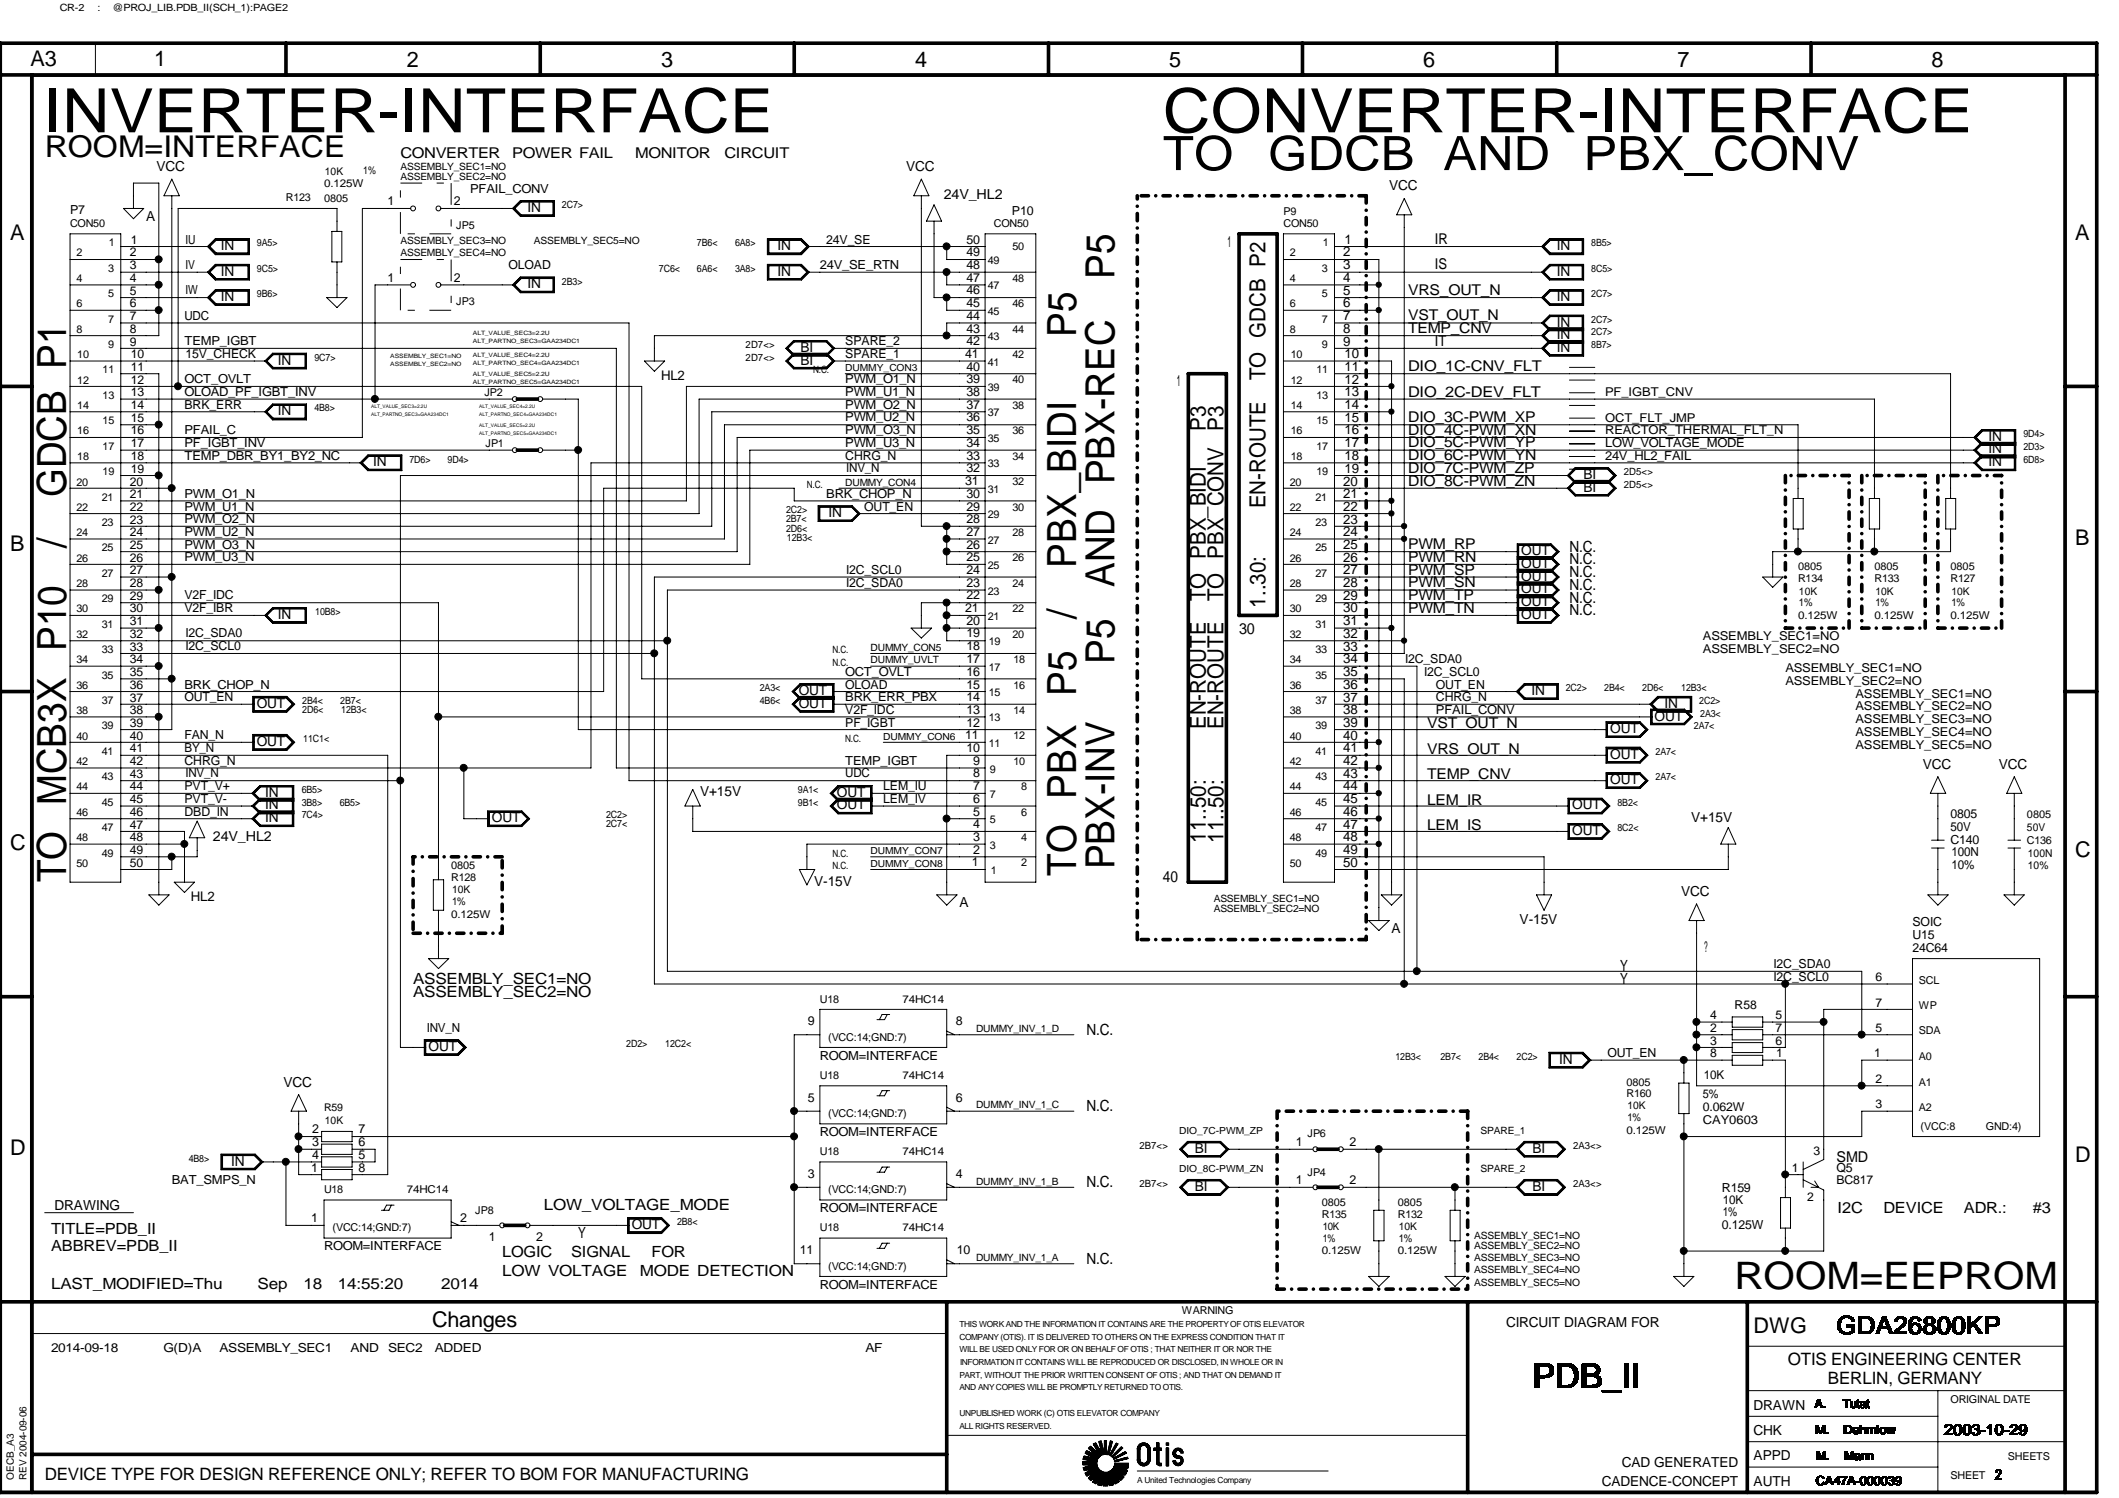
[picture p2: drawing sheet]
<svg xmlns="http://www.w3.org/2000/svg" width="297mm" height="210mm" viewBox="0 0 297 210" stroke-linecap="round" stroke-linejoin="round" font-family="sans-serif">
<defs><g id="words">
<g font-size="8.6">
<text x="6.1" y="18.5">INVERTER-INTERFACE</text>
<text x="163" y="18.5">CONVERTER-INTERFACE</text>
</g>
<g font-size="6.6">
<text x="163" y="23.8">TO</text>
<text x="177.8" y="23.8">GDCB AND</text>
<text x="222" y="23.8">PBX_CONV</text>
</g>
<g font-size="5.6">
<text x="156.2" y="39.1" transform="rotate(-90 156.2 39.1)">P5</text>
<text x="150.9" y="47.2" transform="rotate(-90 150.9 47.2)">P5</text>
<text x="9.3" y="69.6" transform="rotate(-90 9.3 69.6)">GDCB P1</text>
<text x="9.3" y="76.8" transform="rotate(-90 9.3 76.8)">/</text>
<text x="150.9" y="79.5" transform="rotate(-90 150.9 79.5)">PBX_BIDI</text>
<text x="156.2" y="82.3" transform="rotate(-90 156.2 82.3)">AND PBX-REC</text>
<text x="150.9" y="86.7" transform="rotate(-90 150.9 86.7)">/</text>
<text x="156.2" y="93" transform="rotate(-90 156.2 93)">P5</text>
<text x="150.9" y="97.5" transform="rotate(-90 150.9 97.5)">P5</text>
<text x="9.3" y="123.6" transform="rotate(-90 9.3 123.6)">TO MCB3X P10</text>
<text x="150.9" y="122.7" transform="rotate(-90 150.9 122.7)">TO PBX</text>
<text x="156.2" y="121.8" transform="rotate(-90 156.2 121.8)">PBX-INV</text>
</g>
<text font-size="5.3" x="243.2" y="180.6">ROOM=EEPROM</text>
<text font-size="4.8" x="214.8" y="194.5">PDB_II</text>
<text font-size="4.2" x="6.3" y="22.1">ROOM=INTERFACE</text>
<text font-size="3.5" x="257.4" y="186.9">GDA26800KP</text>
<g font-size="3.1">
<text x="177.4" y="53.3" transform="rotate(-90 177.4 53.3)">TO GDCB P2</text>
<text x="169" y="60.4" transform="rotate(-90 169 60.4)">P3</text>
<text x="171.5" y="60.4" transform="rotate(-90 171.5 60.4)">P3</text>
<text x="177.4" y="71.2" transform="rotate(-90 177.4 71.2)">EN-ROUTE</text>
<text x="169" y="84.2" transform="rotate(-90 169 84.2)">TO PBX_BIDI</text>
<text x="171.5" y="84.2" transform="rotate(-90 171.5 84.2)">TO PBX_CONV</text>
<text x="177.4" y="85.1" transform="rotate(-90 177.4 85.1)">1..30:</text>
<text x="169" y="102.2" transform="rotate(-90 169 102.2)">EN-ROUTE</text>
<text x="171.5" y="102.2" transform="rotate(-90 171.5 102.2)">EN-ROUTE</text>
<text x="169" y="118.1" transform="rotate(-90 169 118.1)">11..50:</text>
<text x="171.5" y="118.1" transform="rotate(-90 171.5 118.1)">11..50:</text>
</g>
<g font-size="3">
<text x="4.3" y="9.2">A3</text>
<text x="21.6" y="9.2">1</text>
<text x="57" y="9.4">2</text>
<text x="92.7" y="9.4">3</text>
<text x="128.3" y="9.4">4</text>
<text x="163.9" y="9.4">5</text>
<text x="199.5" y="9.4">6</text>
<text x="235.2" y="9.4">7</text>
<text x="270.8" y="9.4">8</text>
<text x="1.4" y="33.6">A</text>
<text x="290.9" y="33.6">A</text>
<text x="1.4" y="77.3">B</text>
<text x="290.9" y="76.4">B</text>
<text x="1.4" y="119.1">C</text>
<text x="290.9" y="120">C</text>
<text x="1.4" y="161.9">D</text>
<text x="290.9" y="162.8">D</text>
<text x="60.6" y="185.9">Changes</text>
<text x="245.8" y="186.8">DWG</text>
</g>
<g font-size="2.4">
<text x="250.6" y="191.3">OTIS ENGINEERING CENTER</text>
<text x="256.2" y="194">BERLIN, GERMANY</text>
<text x="6.3" y="207.3">DEVICE TYPE FOR DESIGN REFERENCE ONLY; REFER TO BOM FOR MANUFACTURING</text>
</g>
<g font-size="2.2">
<text x="172.1" y="34.5">1</text>
<text x="165" y="54.1">1</text>
<text x="220" y="77.3">N.C.</text>
<text x="220" y="79.1">N.C.</text>
<text x="220" y="80.9">N.C.</text>
<text x="220" y="82.7">N.C.</text>
<text x="173.7" y="88.9">30</text>
<text x="220" y="86.2">N.C.</text>
<text x="220" y="84.5">N.C.</text>
<text x="163" y="123.6">40</text>
<text x="57.9" y="137.9">ASSEMBLY_SEC1=NO</text>
<text x="227.1" y="136.1">Y</text>
<text x="227.1" y="137.9">Y</text>
<text x="57.9" y="139.7">ASSEMBLY_SEC2=NO</text>
<text x="152.3" y="145">N.C.</text>
<text x="152.3" y="155.7">N.C.</text>
<text x="152.3" y="166.4">N.C.</text>
<text x="7.2" y="172.9">TITLE=PDB_II</text>
<text x="76.2" y="169.6">LOW_VOLTAGE_MODE</text>
<text x="81.1" y="173.5">Y</text>
<text x="257.6" y="169.9">I2C</text>
<text x="264" y="169.9">DEVICE</text>
<text x="275.3" y="169.9">ADR.:</text>
<text x="284.9" y="169.9">#3</text>
<text x="7.2" y="175.3">ABBREV=PDB_II</text>
<text x="70.4" y="176.2">LOGIC</text>
<text x="70.4" y="178.9">LOW VOLTAGE</text>
<text x="80" y="176.2">SIGNAL</text>
<text x="89.7" y="178.9">MODE DETECTION</text>
<text x="91.3" y="176.2">FOR</text>
<text x="152.3" y="177.1">N.C.</text>
<text x="7.2" y="180.6">LAST_MODIFIED=Thu</text>
<text x="36.1" y="180.6">Sep</text>
<text x="42.5" y="180.6">18</text>
<text x="47.4" y="180.6">14:55:20</text>
<text x="61.8" y="180.6">2014</text>
<text x="272.5" y="201.1">2003-10-29</text>
<text x="279.7" y="207.3">2</text>
</g>
<g font-size="2.1">
<text x="56.1" y="22.1">CONVERTER</text>
<text x="71.8" y="22.1">POWER FAIL</text>
<text x="89" y="22.1">MONITOR</text>
<text x="101.6" y="22.1">CIRCUIT</text>
<text x="201.1" y="34.2">IR</text>
<text x="197.4" y="41.3">VRS_OUT_N</text>
<text x="201.1" y="37.8">IS</text>
<text x="197.4" y="46.7">TEMP_CNV</text>
<text x="197.4" y="44.9">VST_OUT_N</text>
<text x="197.4" y="52">DIO_1C-CNV_FLT</text>
<text x="201.1" y="48.5">IT</text>
<text x="197.4" y="59.1">DIO_3C-PWM_XP</text>
<text x="197.4" y="55.6">DIO_2C-DEV_FLT</text>
<text x="197.4" y="64.5">DIO_6C-PWM_YN</text>
<text x="197.4" y="62.7">DIO_5C-PWM_YP</text>
<text x="197.4" y="60.9">DIO_4C-PWM_XN</text>
<text x="197.4" y="68.1">DIO_8C-PWM_ZN</text>
<text x="197.4" y="66.3">DIO_7C-PWM_ZP</text>
<text x="197.4" y="77">PWM_RP</text>
<text x="197.4" y="80.5">PWM_SP</text>
<text x="197.4" y="78.7">PWM_RN</text>
<text x="197.4" y="82.3">PWM_SN</text>
<text x="197.4" y="84.1">PWM_TP</text>
<text x="197.4" y="85.9">PWM_TN</text>
<text x="200.1" y="102.1">VST_OUT_N</text>
<text x="200.1" y="105.6">VRS_OUT_N</text>
<text x="200.1" y="112.8">LEM_IR</text>
<text x="200.1" y="109.2">TEMP_CNV</text>
<text x="200.1" y="116.3">LEM_IS</text>
<text x="238.9" y="133.4">?</text>
<text x="257.4" y="162.8">SMD</text>
</g>
<g font-size="1.9">
<text x="21.9" y="24">VCC</text>
<text x="74" y="29.7">IN</text>
<text x="127" y="24">VCC</text>
<text x="132.3" y="27.9">24V_HL2</text>
<text x="194.7" y="26.7">VCC</text>
<text x="20.5" y="30.9">A</text>
<text x="30.9" y="35.1">IN</text>
<text x="109" y="35.1">IN</text>
<text x="188.3" y="35.9">2</text>
<text x="188.5" y="34.2">1</text>
<text x="218.2" y="35.1">IN</text>
<text x="30.9" y="38.6">IN</text>
<text x="74" y="40.4">IN</text>
<text x="109" y="38.6">IN</text>
<text x="188.3" y="37.7">3</text>
<text x="188.3" y="39.5">4</text>
<text x="188.3" y="41.3">5</text>
<text x="218.2" y="38.6">IN</text>
<text x="30.9" y="42.2">IN</text>
<text x="188.3" y="43.1">6</text>
<text x="188.3" y="44.8">7</text>
<text x="188.3" y="46.7">8</text>
<text x="218.2" y="42.2">IN</text>
<text x="218.2" y="45.8">IN</text>
<text x="218.2" y="47.5">IN</text>
<text x="38.9" y="51.1">IN</text>
<text x="92.7" y="53.2">HL2</text>
<text x="112.2" y="49.3">BI</text>
<text x="112.2" y="51.1">BI</text>
<text x="188.3" y="48.4">9</text>
<text x="188.5" y="50.2">10</text>
<text x="188.5" y="52">11</text>
<text x="188.5" y="53.8">12</text>
<text x="218.2" y="49.3">IN</text>
<text x="38.9" y="58.2">IN</text>
<text x="188.5" y="55.5">13</text>
<text x="188.5" y="57.3">14</text>
<text x="188.5" y="59.1">15</text>
<text x="52.3" y="65.3">IN</text>
<text x="188.5" y="60.9">16</text>
<text x="188.5" y="62.7">17</text>
<text x="188.5" y="64.4">18</text>
<text x="278.8" y="61.8">IN</text>
<text x="278.8" y="65.3">IN</text>
<text x="278.8" y="63.5">IN</text>
<text x="188.3" y="68">20</text>
<text x="188.3" y="69.8">21</text>
<text x="188.3" y="71.6">22</text>
<text x="188.5" y="66.2">19</text>
<text x="222" y="67.1">BI</text>
<text x="222" y="68.9">BI</text>
<text x="116.2" y="72.5">IN</text>
<text x="188.3" y="73.4">23</text>
<text x="188.3" y="75.1">24</text>
<text x="188.3" y="76.9">25</text>
<text x="213.2" y="77.8">OUT</text>
<text x="188.3" y="78.7">26</text>
<text x="188.3" y="80.5">27</text>
<text x="188.3" y="82.3">28</text>
<text x="213.2" y="83.1">OUT</text>
<text x="213.2" y="81.4">OUT</text>
<text x="213.2" y="79.6">OUT</text>
<text x="38.9" y="86.7">IN</text>
<text x="188.3" y="84">29</text>
<text x="188.3" y="85.8">30</text>
<text x="188.3" y="87.6">31</text>
<text x="188.3" y="89.4">32</text>
<text x="213.2" y="86.7">OUT</text>
<text x="213.2" y="84.9">OUT</text>
<text x="188.3" y="91.2">33</text>
<text x="188.3" y="93">34</text>
<text x="188.3" y="94.7">35</text>
<text x="36" y="99.2">OUT</text>
<text x="112" y="99.2">OUT</text>
<text x="112" y="97.4">OUT</text>
<text x="188.3" y="96.5">36</text>
<text x="188.3" y="98.3">37</text>
<text x="188.3" y="100.1">38</text>
<text x="188.3" y="101.9">39</text>
<text x="214.7" y="97.4">IN</text>
<text x="231.9" y="101">OUT</text>
<text x="233.3" y="99.2">IN</text>
<text x="36" y="104.5">OUT</text>
<text x="188.3" y="103.6">40</text>
<text x="188.3" y="105.4">41</text>
<text x="188.3" y="107.2">42</text>
<text x="225.7" y="102.7">OUT</text>
<text x="225.7" y="106.3">OUT</text>
<text x="269.5" y="107.7">VCC</text>
<text x="280.2" y="107.7">VCC</text>
<text x="37.2" y="113.4">IN</text>
<text x="37.2" y="111.6">IN</text>
<text x="98.1" y="111.6">V+15V</text>
<text x="117.3" y="113.4">OUT</text>
<text x="117.3" y="111.6">OUT</text>
<text x="188.3" y="109">43</text>
<text x="188.3" y="110.7">44</text>
<text x="188.3" y="112.5">45</text>
<text x="220.4" y="113.4">OUT</text>
<text x="225.7" y="109.9">OUT</text>
<text x="29.8" y="117.8">24V_HL2</text>
<text x="37.2" y="115.2">IN</text>
<text x="69" y="115.2">OUT</text>
<text x="188.3" y="114.3">46</text>
<text x="188.3" y="116.1">47</text>
<text x="188.3" y="117.9">48</text>
<text x="188.3" y="119.7">49</text>
<text x="220.4" y="117">OUT</text>
<text x="237.1" y="115.1">V+15V</text>
<text x="114.1" y="124.1">V-15V</text>
<text x="188.3" y="121.5">50</text>
<text x="235.7" y="125.6">VCC</text>
<text x="26.8" y="126.2">HL2</text>
<text x="134.5" y="127.1">A</text>
<text x="195.1" y="130.7">A</text>
<text x="213" y="129.4">V-15V</text>
<text x="60.1" y="147.3">OUT</text>
<text x="218.6" y="149.1">IN</text>
<text x="39.7" y="152.3">VCC</text>
<text x="167.5" y="161.5">BI</text>
<text x="214.8" y="161.5">BI</text>
<text x="32.4" y="163.3">IN</text>
<text x="167.5" y="166.9">BI</text>
<text x="214.8" y="166.9">BI</text>
<text x="7.7" y="169.5">DRAWING</text>
<text x="88.6" y="172.2">OUT</text>
<text x="211.1" y="185.9">CIRCUIT DIAGRAM FOR</text>
<text x="245.8" y="197.5">DRAWN</text>
<text x="245.8" y="201.1">CHK</text>
<text x="224.5" y="208.2">CADENCE-CONCEPT</text>
<text x="227.3" y="205.5">CAD GENERATED</text>
<text x="245.8" y="208.2">AUTH</text>
<text x="245.8" y="204.6">APPD</text>
</g>
<g font-size="1.7">
<text x="54.3" y="28.8">1</text>
<text x="63.6" y="28.8">2</text>
<text x="65.9" y="27">PFAIL_CONV</text>
<text x="9.8" y="30">P7</text>
<text x="18.2" y="35.9">2</text>
<text x="18.3" y="34.2">1</text>
<text x="26" y="34.1">IU</text>
<text x="115.8" y="34.1">24V_SE</text>
<text x="135.5" y="35.9">49</text>
<text x="135.5" y="34.1">50</text>
<text x="141.9" y="30.2">P10</text>
<text x="18.2" y="37.7">3</text>
<text x="18.2" y="39.5">4</text>
<text x="18.2" y="41.3">5</text>
<text x="26" y="37.7">IV</text>
<text x="26" y="41.2">IW</text>
<text x="54.3" y="39.5">1</text>
<text x="63.6" y="39.5">2</text>
<text x="71.3" y="37.7">OLOAD</text>
<text x="114.9" y="37.7">24V_SE_RTN</text>
<text x="135.5" y="41.2">46</text>
<text x="135.5" y="39.5">47</text>
<text x="135.5" y="37.7">48</text>
<text x="18.2" y="43.1">6</text>
<text x="18.2" y="44.8">7</text>
<text x="18.2" y="46.7">8</text>
<text x="25.9" y="44.8">UDC</text>
<text x="135.5" y="46.6">43</text>
<text x="135.5" y="44.8">44</text>
<text x="135.5" y="43">45</text>
<text x="18.2" y="48.4">9</text>
<text x="18.3" y="50.2">10</text>
<text x="18.3" y="52">11</text>
<text x="18.3" y="53.8">12</text>
<text x="25.9" y="53.7">OCT_OVLT</text>
<text x="25.9" y="48.4">TEMP_IGBT</text>
<text x="26" y="50.2">15V_CHECK</text>
<text x="118.5" y="50.2">SPARE_1</text>
<text x="118.5" y="53.7">PWM_O1_N</text>
<text x="118.5" y="48.4">SPARE_2</text>
<text x="135.3" y="50.2">41</text>
<text x="135.5" y="53.7">39</text>
<text x="135.5" y="51.9">40</text>
<text x="135.5" y="48.4">42</text>
<text x="18.3" y="55.5">13</text>
<text x="18.3" y="57.3">14</text>
<text x="18.3" y="59.1">15</text>
<text x="25.9" y="55.5">OLOAD_PF_IGBT_INV</text>
<text x="25.9" y="57.3">BRK_ERR</text>
<text x="118.5" y="59.1">PWM_U2_N</text>
<text x="118.5" y="57.3">PWM_O2_N</text>
<text x="118.5" y="55.5">PWM_U1_N</text>
<text x="135.5" y="59.1">36</text>
<text x="135.5" y="57.3">37</text>
<text x="135.5" y="55.5">38</text>
<text x="225" y="55.5">PF_IGBT_CNV</text>
<text x="225" y="59.1">OCT_FLT_JMP</text>
<text x="18.3" y="60.9">16</text>
<text x="18.3" y="62.7">17</text>
<text x="18.3" y="64.4">18</text>
<text x="25.9" y="64.4">TEMP_DBR_BY1_BY2_NC</text>
<text x="25.9" y="62.6">PF_IGBT_INV</text>
<text x="25.9" y="60.8">PFAIL_C</text>
<text x="118.5" y="62.6">PWM_U3_N</text>
<text x="118.5" y="60.8">PWM_O3_N</text>
<text x="118.5" y="64.4">CHRG_N</text>
<text x="135.5" y="64.4">33</text>
<text x="135.5" y="62.6">34</text>
<text x="135.5" y="60.8">35</text>
<text x="225" y="64.4">24V_HL2_FAIL</text>
<text x="225" y="62.6">LOW_VOLTAGE_MODE</text>
<text x="225" y="60.9">REACTOR_THERMAL_FLT_N</text>
<text x="18.2" y="68">20</text>
<text x="18.2" y="69.8">21</text>
<text x="18.2" y="71.6">22</text>
<text x="18.3" y="66.2">19</text>
<text x="25.9" y="71.5">PWM_U1_N</text>
<text x="25.9" y="69.8">PWM_O1_N</text>
<text x="115.8" y="69.8">BRK_CHOP_N</text>
<text x="118.6" y="66.2">INV_N</text>
<text x="121.2" y="71.5">OUT_EN</text>
<text x="135.3" y="68">31</text>
<text x="135.5" y="71.5">29</text>
<text x="135.5" y="69.8">30</text>
<text x="135.5" y="66.2">32</text>
<text x="18.2" y="73.4">23</text>
<text x="18.2" y="75.1">24</text>
<text x="18.2" y="76.9">25</text>
<text x="25.9" y="75.1">PWM_U2_N</text>
<text x="25.9" y="76.9">PWM_O3_N</text>
<text x="25.9" y="73.3">PWM_O2_N</text>
<text x="135.5" y="76.9">26</text>
<text x="135.5" y="75.1">27</text>
<text x="135.5" y="73.3">28</text>
<text x="18.2" y="78.7">26</text>
<text x="18.2" y="80.5">27</text>
<text x="18.2" y="82.3">28</text>
<text x="25.9" y="78.7">PWM_U3_N</text>
<text x="25.9" y="84">V2F_IDC</text>
<text x="118.6" y="82.2">I2C_SDA0</text>
<text x="118.6" y="80.4">I2C_SCL0</text>
<text x="135.5" y="84">22</text>
<text x="135.5" y="82.2">23</text>
<text x="135.5" y="80.4">24</text>
<text x="135.5" y="78.7">25</text>
<text x="18.2" y="84">29</text>
<text x="18.2" y="85.8">30</text>
<text x="18.2" y="87.6">31</text>
<text x="18.2" y="89.4">32</text>
<text x="25.9" y="85.8">V2F_IBR</text>
<text x="26" y="89.3">I2C_SDA0</text>
<text x="135.3" y="85.8">21</text>
<text x="135.5" y="89.3">19</text>
<text x="135.5" y="87.5">20</text>
<text x="238.7" y="89.7">ASSEMBLY_SEC1=NO</text>
<text x="18.2" y="91.2">33</text>
<text x="18.2" y="93">34</text>
<text x="18.2" y="94.7">35</text>
<text x="26" y="91.1">I2C_SCL0</text>
<text x="118.5" y="94.7">OCT_OVLT</text>
<text x="135.5" y="94.7">16</text>
<text x="135.5" y="92.9">17</text>
<text x="135.5" y="91.1">18</text>
<text x="197" y="92.9">I2C_SDA0</text>
<text x="199.6" y="94.7">I2C_SCL0</text>
<text x="238.7" y="91.5">ASSEMBLY_SEC2=NO</text>
<text x="250.3" y="96">ASSEMBLY_SEC2=NO</text>
<text x="250.3" y="94.2">ASSEMBLY_SEC1=NO</text>
<text x="18.2" y="96.5">36</text>
<text x="18.2" y="98.3">37</text>
<text x="18.2" y="100.1">38</text>
<text x="18.2" y="101.9">39</text>
<text x="25.9" y="96.5">BRK_CHOP_N</text>
<text x="25.9" y="98.3">OUT_EN</text>
<text x="118.5" y="101.8">PF_IGBT</text>
<text x="118.5" y="100">V2F_IDC</text>
<text x="118.5" y="98.3">BRK_ERR_PBX</text>
<text x="118.5" y="96.5">OLOAD</text>
<text x="135.5" y="101.8">12</text>
<text x="135.5" y="100">13</text>
<text x="135.5" y="98.3">14</text>
<text x="135.5" y="96.5">15</text>
<text x="201.3" y="100">PFAIL_CONV</text>
<text x="201.3" y="96.5">OUT_EN</text>
<text x="201.3" y="98.3">CHRG_N</text>
<text x="260.1" y="101.3">ASSEMBLY_SEC3=NO</text>
<text x="260.1" y="97.7">ASSEMBLY_SEC1=NO</text>
<text x="260.1" y="99.5">ASSEMBLY_SEC2=NO</text>
<text x="18.2" y="103.6">40</text>
<text x="18.2" y="105.4">41</text>
<text x="18.2" y="107.2">42</text>
<text x="25.9" y="103.6">FAN_N</text>
<text x="25.9" y="105.4">BY_N</text>
<text x="25.9" y="107.1">CHRG_N</text>
<text x="118.5" y="107.1">TEMP_IGBT</text>
<text x="135.3" y="103.6">11</text>
<text x="135.5" y="105.4">10</text>
<text x="136.4" y="107.1">9</text>
<text x="260.1" y="104.9">ASSEMBLY_SEC5=NO</text>
<text x="260.1" y="103.1">ASSEMBLY_SEC4=NO</text>
<text x="18.2" y="109">43</text>
<text x="18.2" y="110.7">44</text>
<text x="18.2" y="112.5">45</text>
<text x="25.9" y="112.5">PVT_V-</text>
<text x="25.9" y="110.7">PVT_V+</text>
<text x="26" y="108.9">INV_N</text>
<text x="118.5" y="108.9">UDC</text>
<text x="123.8" y="112.5">LEM_IV</text>
<text x="123.8" y="110.7">LEM_IU</text>
<text x="136.4" y="112.5">6</text>
<text x="136.4" y="110.7">7</text>
<text x="136.4" y="108.9">8</text>
<text x="18.2" y="114.3">46</text>
<text x="18.2" y="116.1">47</text>
<text x="18.2" y="117.9">48</text>
<text x="18.2" y="119.7">49</text>
<text x="25.9" y="114.3">DBD_IN</text>
<text x="136.4" y="119.6">2</text>
<text x="136.4" y="117.9">3</text>
<text x="136.4" y="116.1">4</text>
<text x="136.4" y="114.3">5</text>
<text x="273.4" y="114.6">0805</text>
<text x="273.4" y="116.4">50V</text>
<text x="273.4" y="118.2">C140</text>
<text x="273.6" y="120">100N</text>
<text x="18.2" y="121.5">50</text>
<text x="136.2" y="121.4">1</text>
<text x="273.6" y="121.8">10%</text>
<text x="268.1" y="129.8">SOIC</text>
<text x="268.1" y="131.6">U15</text>
<text x="248.6" y="137.5">I2C_SCL0</text>
<text x="248.6" y="135.6">I2C_SDA0</text>
<text x="262.9" y="137.5">6</text>
<text x="268.1" y="133.3">24C64</text>
<text x="113.2" y="143.7">9</text>
<text x="134" y="143.7">8</text>
<text x="239.7" y="142.8">4</text>
<text x="243.2" y="141.4">R58</text>
<text x="248.9" y="142.8">5</text>
<text x="262.9" y="141.1">7</text>
<text x="59.8" y="144.6">INV_N</text>
<text x="114.9" y="148.5">ROOM=INTERFACE</text>
<text x="225.3" y="148.1">OUT_EN</text>
<text x="239.7" y="144.6">2</text>
<text x="239.7" y="146.4">3</text>
<text x="239.7" y="148.2">8</text>
<text x="248.9" y="144.6">7</text>
<text x="248.9" y="146.4">6</text>
<text x="249" y="148.2">1</text>
<text x="262.7" y="148.2">1</text>
<text x="262.9" y="144.6">5</text>
<text x="113.2" y="154.3">5</text>
<text x="134" y="154.3">6</text>
<text x="238.7" y="155.7">0.062W</text>
<text x="238.7" y="153.9">5%</text>
<text x="238.8" y="151.2">10K</text>
<text x="262.9" y="151.7">2</text>
<text x="262.9" y="155.3">3</text>
<text x="43.8" y="158.8">2</text>
<text x="43.8" y="160.6">3</text>
<text x="50.2" y="158.8">7</text>
<text x="50.2" y="160.6">6</text>
<text x="114.9" y="159.2">ROOM=INTERFACE</text>
<text x="181.6" y="160.6">1</text>
<text x="189.2" y="160.6">2</text>
<text x="238.7" y="157.4">CAY0603</text>
<text x="254.2" y="161.9">3</text>
<text x="24.1" y="165.9">BAT_SMPS_N</text>
<text x="43.6" y="164.2">1</text>
<text x="43.8" y="162.4">4</text>
<text x="50.2" y="162.4">5</text>
<text x="50.2" y="164.2">8</text>
<text x="113.2" y="165.1">3</text>
<text x="134" y="165.1">4</text>
<text x="181.6" y="165.9">1</text>
<text x="189.2" y="165.9">2</text>
<text x="241.4" y="167">R159</text>
<text x="251.2" y="164.2">1</text>
<text x="257.4" y="165.9">BC817</text>
<text x="257.4" y="164.2">Q5</text>
<text x="43.6" y="171.3">1</text>
<text x="64.5" y="171.3">2</text>
<text x="68.5" y="173.9">1</text>
<text x="75.2" y="173.9">2</text>
<text x="114.9" y="169.8">ROOM=INTERFACE</text>
<text x="241.4" y="172.2">0.125W</text>
<text x="241.5" y="170.4">1%</text>
<text x="241.5" y="168.7">10K</text>
<text x="253.3" y="168.3">2</text>
<text x="45.4" y="175.2">ROOM=INTERFACE</text>
<text x="112.1" y="175.7">11</text>
<text x="134.1" y="175.7">10</text>
<text x="114.9" y="180.6">ROOM=INTERFACE</text>
<text x="7.2" y="189.4">2014-09-18</text>
<text x="22.9" y="189.4">G(D)A</text>
<text x="30.8" y="189.4">ASSEMBLY_SEC1</text>
<text x="49.1" y="189.4">AND</text>
<text x="54.4" y="189.4">SEC2</text>
<text x="61" y="189.4">ADDED</text>
<text x="121.3" y="189.4">AF</text>
<text x="254.4" y="197.4">A.</text>
<text x="258.4" y="197.4">Tutat</text>
<text x="254.5" y="201">M.</text>
<text x="258.4" y="201">Dehmlow</text>
<text x="254.5" y="208.1">CA47A-000039</text>
<text x="254.6" y="204.5">M.</text>
<text x="258.5" y="204.5">Mann</text>
</g>
<g font-size="1.5">
<text x="40.1" y="28.1">R123</text>
<text x="45.4" y="28.3">0805</text>
<text x="45.4" y="26.2">0.125W</text>
<text x="45.5" y="24.5">10K</text>
<text x="50.9" y="24.4">1%</text>
<text x="9.8" y="31.8">CON50</text>
<text x="10.7" y="35.9">2</text>
<text x="15.3" y="34.5">1</text>
<text x="64" y="32">JP5</text>
<text x="139.3" y="31.8">CON50</text>
<text x="141.9" y="35">50</text>
<text x="179.9" y="30.1">P9</text>
<text x="179.9" y="31.8">CON50</text>
<text x="180.8" y="35.9">2</text>
<text x="185.4" y="34.5">1</text>
<text x="10.7" y="39.5">4</text>
<text x="15.2" y="41.7">5</text>
<text x="15.2" y="38.1">3</text>
<text x="138.5" y="40.6">47</text>
<text x="138.5" y="37">49</text>
<text x="141.9" y="39.5">48</text>
<text x="180.8" y="39.5">4</text>
<text x="185.3" y="41.7">5</text>
<text x="185.3" y="38.1">3</text>
<text x="10.7" y="46.7">8</text>
<text x="10.7" y="43.1">6</text>
<text x="15.2" y="45.2">7</text>
<text x="64" y="42.7">JP3</text>
<text x="138.5" y="44.1">45</text>
<text x="138.5" y="47.7">43</text>
<text x="141.9" y="46.6">44</text>
<text x="141.9" y="43.1">46</text>
<text x="180.8" y="43.1">6</text>
<text x="180.8" y="46.7">8</text>
<text x="185.3" y="45.2">7</text>
<text x="10.8" y="53.8">12</text>
<text x="10.8" y="50.2">10</text>
<text x="14.4" y="52.3">11</text>
<text x="15.2" y="48.8">9</text>
<text x="138.5" y="51.2">41</text>
<text x="141.9" y="50.2">42</text>
<text x="141.9" y="53.7">40</text>
<text x="180.9" y="53.8">12</text>
<text x="180.9" y="50.2">10</text>
<text x="184.5" y="52.3">11</text>
<text x="185.3" y="48.8">9</text>
<text x="10.8" y="57.3">14</text>
<text x="14.4" y="55.9">13</text>
<text x="14.4" y="59.5">15</text>
<text x="67.9" y="55.5">JP2</text>
<text x="138.5" y="58.3">37</text>
<text x="138.5" y="54.8">39</text>
<text x="141.9" y="57.3">38</text>
<text x="180.9" y="57.3">14</text>
<text x="184.5" y="55.9">13</text>
<text x="184.5" y="59.5">15</text>
<text x="10.8" y="64.4">18</text>
<text x="10.8" y="60.9">16</text>
<text x="14.4" y="63">17</text>
<text x="68.1" y="62.7">JP1</text>
<text x="138.5" y="65.5">33</text>
<text x="138.5" y="61.9">35</text>
<text x="141.9" y="64.4">34</text>
<text x="141.9" y="60.8">36</text>
<text x="180.9" y="64.4">18</text>
<text x="180.9" y="60.9">16</text>
<text x="184.5" y="63">17</text>
<text x="10.7" y="71.6">22</text>
<text x="10.7" y="68">20</text>
<text x="14.3" y="70.1">21</text>
<text x="14.4" y="66.6">19</text>
<text x="138.5" y="69">31</text>
<text x="141.9" y="68">32</text>
<text x="141.9" y="71.5">30</text>
<text x="180.8" y="71.6">22</text>
<text x="180.8" y="68">20</text>
<text x="184.4" y="70.1">21</text>
<text x="184.5" y="66.6">19</text>
<text x="10.7" y="75.1">24</text>
<text x="14.3" y="77.3">25</text>
<text x="14.3" y="73.7">23</text>
<text x="138.5" y="76.2">27</text>
<text x="138.5" y="72.6">29</text>
<text x="141.9" y="75.1">28</text>
<text x="180.8" y="75.1">24</text>
<text x="184.4" y="77.3">25</text>
<text x="184.4" y="73.7">23</text>
<text x="10.7" y="82.3">28</text>
<text x="10.7" y="78.7">26</text>
<text x="14.3" y="80.8">27</text>
<text x="138.5" y="83.3">23</text>
<text x="138.5" y="79.7">25</text>
<text x="141.9" y="82.2">24</text>
<text x="141.9" y="78.7">26</text>
<text x="180.8" y="82.3">28</text>
<text x="180.8" y="78.7">26</text>
<text x="184.4" y="80.8">27</text>
<text x="252" y="81.5">R134</text>
<text x="252" y="79.9">0805</text>
<text x="252.2" y="83.3">10K</text>
<text x="262.8" y="79.9">0805</text>
<text x="262.8" y="81.5">R133</text>
<text x="262.9" y="83.3">10K</text>
<text x="273.4" y="81.5">R127</text>
<text x="273.4" y="79.9">0805</text>
<text x="273.6" y="83.3">10K</text>
<text x="10.7" y="89.4">32</text>
<text x="10.7" y="85.8">30</text>
<text x="14.3" y="88">31</text>
<text x="14.3" y="84.4">29</text>
<text x="138.5" y="86.9">21</text>
<text x="141.9" y="85.8">22</text>
<text x="141.9" y="89.4">20</text>
<text x="180.8" y="89.4">32</text>
<text x="180.8" y="85.8">30</text>
<text x="184.4" y="88">31</text>
<text x="184.4" y="84.4">29</text>
<text x="252" y="86.7">0.125W</text>
<text x="252.2" y="84.9">1%</text>
<text x="262.8" y="86.7">0.125W</text>
<text x="262.9" y="84.9">1%</text>
<text x="273.4" y="86.7">0.125W</text>
<text x="273.6" y="84.9">1%</text>
<text x="10.7" y="93">34</text>
<text x="14.3" y="91.5">33</text>
<text x="14.3" y="95.1">35</text>
<text x="138.6" y="94">17</text>
<text x="138.6" y="90.4">19</text>
<text x="142.1" y="92.9">18</text>
<text x="180.8" y="93">34</text>
<text x="184.4" y="91.5">33</text>
<text x="184.4" y="95.1">35</text>
<text x="10.7" y="100.1">38</text>
<text x="10.7" y="96.5">36</text>
<text x="14.3" y="98.6">37</text>
<text x="138.6" y="101.1">13</text>
<text x="138.6" y="97.5">15</text>
<text x="142.1" y="100">14</text>
<text x="142.1" y="96.5">16</text>
<text x="180.8" y="100.1">38</text>
<text x="180.8" y="96.5">36</text>
<text x="184.4" y="98.6">37</text>
<text x="10.7" y="107.2">42</text>
<text x="10.7" y="103.6">40</text>
<text x="14.3" y="105.8">41</text>
<text x="14.3" y="102.2">39</text>
<text x="138.6" y="104.6">11</text>
<text x="142.1" y="103.6">12</text>
<text x="142.1" y="107.1">10</text>
<text x="180.8" y="107.2">42</text>
<text x="180.8" y="103.6">40</text>
<text x="184.4" y="105.8">41</text>
<text x="184.4" y="102.2">39</text>
<text x="10.7" y="110.7">44</text>
<text x="14.3" y="109.3">43</text>
<text x="14.3" y="112.9">45</text>
<text x="138.8" y="111.8">7</text>
<text x="138.8" y="108.2">9</text>
<text x="143.1" y="110.7">8</text>
<text x="180.8" y="110.7">44</text>
<text x="184.4" y="109.3">43</text>
<text x="184.4" y="112.9">45</text>
<text x="10.7" y="117.9">48</text>
<text x="10.7" y="114.3">46</text>
<text x="14.3" y="116.5">47</text>
<text x="138.8" y="115.4">5</text>
<text x="138.8" y="118.9">3</text>
<text x="143.1" y="114.3">6</text>
<text x="143.1" y="117.9">4</text>
<text x="180.8" y="117.9">48</text>
<text x="180.8" y="114.3">46</text>
<text x="184.4" y="116.5">47</text>
<text x="284.1" y="114.7">0805</text>
<text x="284.1" y="116.5">50V</text>
<text x="284.1" y="118.2">C136</text>
<text x="10.7" y="121.5">50</text>
<text x="14.3" y="120">49</text>
<text x="63.2" y="121.8">0805</text>
<text x="63.2" y="123.4">R128</text>
<text x="63.4" y="125.2">10K</text>
<text x="138.9" y="122.5">1</text>
<text x="143.1" y="121.4">2</text>
<text x="180.8" y="121.5">50</text>
<text x="184.4" y="120">49</text>
<text x="284.3" y="120">100N</text>
<text x="284.3" y="121.8">10%</text>
<text x="63.2" y="128.6">0.125W</text>
<text x="63.4" y="126.8">1%</text>
<text x="269" y="137.8">SCL</text>
<text x="114.9" y="140.5">U18</text>
<text x="126.5" y="140.5">74HC14</text>
<text x="269" y="141.4">WP</text>
<text x="116.1" y="145.8">(VCC:14;GND:7)</text>
<text x="269" y="148.5">A0</text>
<text x="269" y="144.9">SDA</text>
<text x="45.4" y="155.7">R59</text>
<text x="114.9" y="151.2">U18</text>
<text x="126.5" y="151.2">74HC14</text>
<text x="228" y="152.1">0805</text>
<text x="228" y="153.7">R160</text>
<text x="228.1" y="155.4">10K</text>
<text x="269" y="155.7">A2</text>
<text x="269" y="152.1">A1</text>
<text x="45.5" y="157.5">10K</text>
<text x="114.9" y="161.9">U18</text>
<text x="116.1" y="156.5">(VCC:14;GND:7)</text>
<text x="126.5" y="161.9">74HC14</text>
<text x="183.3" y="159.4">JP6</text>
<text x="228" y="158.8">0.125W</text>
<text x="228.1" y="157.1">1%</text>
<text x="269.2" y="158.3">(VCC:8</text>
<text x="278.4" y="158.3">GND:4)</text>
<text x="45.4" y="167.2">U18</text>
<text x="57" y="167.2">74HC14</text>
<text x="116.1" y="167.2">(VCC:14;GND:7)</text>
<text x="183.3" y="164.7">JP4</text>
<text x="46.6" y="172.6">(VCC:14;GND:7)</text>
<text x="66.6" y="170.1">JP8</text>
<text x="114.9" y="172.6">U18</text>
<text x="126.5" y="172.6">74HC14</text>
<text x="185.3" y="169">0805</text>
<text x="185.3" y="170.6">R135</text>
<text x="185.4" y="172.4">10K</text>
<text x="185.4" y="174">1%</text>
<text x="196" y="169">0805</text>
<text x="196" y="170.6">R132</text>
<text x="196.1" y="172.4">10K</text>
<text x="196.1" y="174">1%</text>
<text x="116.1" y="177.9">(VCC:14;GND:7)</text>
<text x="185.3" y="175.8">0.125W</text>
<text x="196" y="175.8">0.125W</text>
<text x="165.7" y="184.1">WARNING</text>
<text x="273.4" y="196.6">ORIGINAL DATE</text>
<text x="273.4" y="207.3">SHEET</text>
<text x="281.5" y="204.6">SHEETS</text>
</g>
<g font-size="1.4">
<text x="8.4" y="1.6">CR-2</text>
<text x="13.7" y="1.6">:</text>
<text x="15.8" y="1.6">@PROJ_LIB.PDB_II(SCH_1):PAGE2</text>
<text x="56.1" y="23.8">ASSEMBLY_SEC1=NO</text>
<text x="56.1" y="25.3">ASSEMBLY_SEC2=NO</text>
<text x="78.8" y="29.2">2C7&gt;</text>
<text x="36" y="34.5">9A5&gt;</text>
<text x="56.1" y="35.9">ASSEMBLY_SEC4=NO</text>
<text x="56.1" y="34.2">ASSEMBLY_SEC3=NO</text>
<text x="74.8" y="34.2">ASSEMBLY_SEC5=NO</text>
<text x="97.7" y="34.5">7B6&lt;</text>
<text x="103" y="34.5">6A8&gt;</text>
<text x="223.1" y="34.5">8B5&gt;</text>
<text x="36" y="38.1">9C5&gt;</text>
<text x="36" y="41.7">9B6&gt;</text>
<text x="78.8" y="39.9">2B3&gt;</text>
<text x="92.4" y="38.1">7C6&lt;</text>
<text x="97.7" y="38.1">6A6&lt;</text>
<text x="103" y="38.1">3A8&gt;</text>
<text x="223.1" y="38.1">8C5&gt;</text>
<text x="223.1" y="41.7">2C7&gt;</text>
<text x="223.1" y="47">2C7&gt;</text>
<text x="223.1" y="45.2">2C7&gt;</text>
<text x="44.1" y="50.5">9C7&gt;</text>
<text x="104.5" y="50.5">2D7&lt;&gt;</text>
<text x="104.5" y="48.8">2D7&lt;&gt;</text>
<text x="114" y="52.3">N.C.</text>
<text x="118.5" y="52">DUMMY_CON3</text>
<text x="223.1" y="48.8">8B7&gt;</text>
<text x="44.1" y="57.7">4B8&gt;</text>
<text x="57.4" y="64.8">7D6&gt;</text>
<text x="62.7" y="64.8">9D4&gt;</text>
<text x="283.6" y="64.8">6D8&gt;</text>
<text x="283.6" y="63">2D3&gt;</text>
<text x="283.6" y="61.3">9D4&gt;</text>
<text x="110.2" y="71.9">2C2&gt;</text>
<text x="113.1" y="68.4">N.C.</text>
<text x="118.5" y="68">DUMMY_CON4</text>
<text x="227.6" y="68.4">2D5&lt;&gt;</text>
<text x="227.6" y="66.6">2D5&lt;&gt;</text>
<text x="110.2" y="73.2">2B7&lt;</text>
<text x="110.2" y="74.5">2D6&lt;</text>
<text x="110.3" y="75.8">12B3&lt;</text>
<text x="44.2" y="86.2">10B8&gt;</text>
<text x="116.7" y="93.3">N.C.</text>
<text x="116.7" y="91.5">N.C.</text>
<text x="122" y="93">DUMMY_UVLT</text>
<text x="122" y="91.2">DUMMY_CON5</text>
<text x="42.4" y="99.9">2D6&lt;</text>
<text x="42.4" y="98.6">2B4&lt;</text>
<text x="47.7" y="98.6">2B7&lt;</text>
<text x="47.8" y="99.9">12B3&lt;</text>
<text x="106.5" y="98.6">4B6&lt;</text>
<text x="106.5" y="96.9">2A3&lt;</text>
<text x="219.5" y="96.9">2C2&gt;</text>
<text x="224.9" y="96.9">2B4&lt;</text>
<text x="230.2" y="96.9">2D6&lt;</text>
<text x="235.7" y="96.9">12B3&lt;</text>
<text x="238.2" y="98.6">2C2&gt;</text>
<text x="238.3" y="100.4">2A3&lt;</text>
<text x="42.5" y="104">11C1&lt;</text>
<text x="118.5" y="104">N.C.</text>
<text x="123.8" y="103.6">DUMMY_CON6</text>
<text x="232.1" y="105.8">2A7&lt;</text>
<text x="237.4" y="102.2">2A7&lt;</text>
<text x="42.3" y="112.9">3B8&gt;</text>
<text x="42.3" y="111.1">6B5&gt;</text>
<text x="47.6" y="112.9">6B5&gt;</text>
<text x="111.8" y="111.1">9A1&lt;</text>
<text x="111.8" y="112.9">9B1&lt;</text>
<text x="226.7" y="112.9">8B2&lt;</text>
<text x="232.1" y="109.3">2A7&lt;</text>
<text x="42.3" y="114.7">7C4&gt;</text>
<text x="85" y="114.7">2C2&gt;</text>
<text x="85" y="116">2C7&lt;</text>
<text x="122" y="119.7">DUMMY_CON7</text>
<text x="226.7" y="116.5">8C2&lt;</text>
<text x="116.7" y="121.8">N.C.</text>
<text x="116.7" y="120">N.C.</text>
<text x="122" y="121.5">DUMMY_CON8</text>
<text x="170.1" y="127.8">ASSEMBLY_SEC2=NO</text>
<text x="170.1" y="126.4">ASSEMBLY_SEC1=NO</text>
<text x="87.8" y="146.7">2D2&gt;</text>
<text x="93.3" y="146.7">12C2&lt;</text>
<text x="136.8" y="144.6">DUMMY_INV_1_D</text>
<text x="195.6" y="148.5">12B3&lt;</text>
<text x="201.9" y="148.5">2B7&lt;</text>
<text x="207.3" y="148.5">2B4&lt;</text>
<text x="212.6" y="148.5">2C2&gt;</text>
<text x="136.8" y="155.3">DUMMY_INV_1_C</text>
<text x="159.7" y="161">2B7&lt;&gt;</text>
<text x="165.3" y="158.8">DIO_7C-PWM_ZP</text>
<text x="207.6" y="158.8">SPARE_1</text>
<text x="220.5" y="161">2A3&lt;&gt;</text>
<text x="26.5" y="162.8">4B8&gt;</text>
<text x="136.8" y="166">DUMMY_INV_1_B</text>
<text x="159.7" y="166.3">2B7&lt;&gt;</text>
<text x="165.3" y="164.2">DIO_8C-PWM_ZN</text>
<text x="207.6" y="164.2">SPARE_2</text>
<text x="220.5" y="166.3">2A3&lt;&gt;</text>
<text x="94.9" y="171.7">2B8&lt;</text>
<text x="206.7" y="173.7">ASSEMBLY_SEC1=NO</text>
<text x="136.8" y="176.7">DUMMY_INV_1_A</text>
<text x="206.7" y="178.4">ASSEMBLY_SEC4=NO</text>
<text x="206.7" y="176.7">ASSEMBLY_SEC3=NO</text>
<text x="206.7" y="175">ASSEMBLY_SEC2=NO</text>
<text x="206.7" y="180.2">ASSEMBLY_SEC5=NO</text>
<text x="1.9" y="207.3" transform="rotate(-90 1.9 207.3)">OECB_A3</text>
<text x="3.7" y="207.3" transform="rotate(-90 3.7 207.3)">REV 2004-09-06</text>
</g>
<g font-size="1.2">
<text x="134.5" y="185.9">THIS WORK AND THE INFORMATION IT CONTAINS ARE THE PROPERTY OF OTIS ELEVATOR</text>
<text x="134.5" y="187.7">COMPANY (OTIS). IT IS DELIVERED TO OTHERS ON THE EXPRESS CONDITION THAT IT</text>
<text x="134.5" y="189.5">WILL BE USED ONLY FOR OR ON BEHALF OF OTIS ; THAT NEITHER IT OR NOR THE</text>
<text x="134.6" y="191.3">INFORMATION IT CONTAINS WILL BE REPRODUCED OR DISCLOSED, IN WHOLE OR IN</text>
<text x="134.5" y="194.8">AND ANY COPIES WILL BE PROMPTLY RETURNED TO OTIS.</text>
<text x="134.5" y="193">PART, WITHOUT THE PRIOR WRITTEN CONSENT OF OTIS ; AND THAT ON DEMAND IT</text>
<text x="134.5" y="198.4">UNPUBLISHED WORK (C) OTIS ELEVATOR COMPANY</text>
<text x="134.5" y="200.2">ALL RIGHTS RESERVED.</text>
<text x="159.4" y="207.9">A United Technologies Company</text>
</g>
<g font-size=".8">
<text x="66.3" y="47">ALT_VALUE_SEC3=2.2U</text>
<text x="54.7" y="51.3">ASSEMBLY_SEC2=NO</text>
<text x="54.7" y="50.2">ASSEMBLY_SEC1=NO</text>
<text x="66.3" y="48">ALT_PARTNO_SEC3=GAA234DC1</text>
<text x="66.3" y="50">ALT_VALUE_SEC4=2.2U</text>
<text x="66.3" y="51.1">ALT_PARTNO_SEC4=GAA234DC1</text>
<text x="66.3" y="52.7">ALT_VALUE_SEC5=2.2U</text>
<text x="66.3" y="53.8">ALT_PARTNO_SEC5=GAA234DC1</text>
</g>
<g font-size=".7">
<text x="52" y="57.2">ALT_VALUE_SEC3=2.2U</text>
<text x="52" y="58.3">ALT_PARTNO_SEC3=GAA234DC1</text>
<text x="67.2" y="57.2">ALT_VALUE_SEC4=2.2U</text>
<text x="67.2" y="58.3">ALT_PARTNO_SEC4=GAA234DC1</text>
<text x="67.2" y="59.9">ALT_VALUE_SEC5=2.2U</text>
<text x="67.2" y="60.9">ALT_PARTNO_SEC5=GAA234DC1</text>
</g>
</g></defs>
<path d="M56.1 36.4h7.1M56.1 32.8v-7.1M56.1 25.7h7.1M63.2 36.4v7.1M63.2 32.8h-7.1M63.2 25.7v7.1M56.1 43.5v-7.1M63.2 43.5h-7.1" fill="none" stroke="#000" stroke-width=".14" stroke-dasharray="3 2 1 2" stroke-linecap="butt"/>
<g fill="none" stroke="#000" stroke-width=".51" stroke-dasharray="1 1 0 1">
<path d="M191.5 27.4h-32.1M191.5 27.4v104.3M250.3 66.6v21.4M259.2 66.6h-8.9M261 66.6v21.4M269.9 66.6h-8.9M271.6 66.6v21.4M280.6 66.6h-9M250.3 88h8.9M259.2 88v-21.4M261 88h8.9M269.9 88v-21.4"/>
<path d="M271.6 88h9M280.6 88v-21.4M57.9 130.8h12.5M57.9 120.1v10.7M70.4 130.8v-10.7M70.4 120.1h-12.5M159.4 131.7v-104.3M191.5 131.7h-32.1M179 155.7v24.9M205.7 155.7v24.9M205.7 155.7h-26.7M179 180.6h26.7"/>
</g>
<g fill="none" stroke="#000" stroke-width=".51">
<path d="M0 6.1h293.9v203h-293.9zM0 10.5h293.9M4.5 10.5v198.6M40.1 6.1v4.4M75.7 6.1v4.4M111.3 6.1v4.4M147 6.1v4.4M182.6 6.1v4.4M218.2 6.1v4.4M253.9 6.1v4.4M289.5 10.5v198.6M173.7 32.8h5.3v53.4h-5.3z"/>
<path d="M0 54.1h4.5M72.5 55.9h2.8M166.6 52.4h5.3v71.2h-5.3zM289.5 54.1h4.4M72.5 63.1h2.8M0 96.9h4.5M289.5 96.9h4.4M0 139.7h4.5M289.5 139.7h4.4M70.7 171.7h2.9M184.7 166.4h2.9M184.7 161h2.9"/>
<path d="M0 182.4h293.9M132.7 182.4v26.7M205.7 182.4v26.7M244.9 182.4v26.7M4.5 203.8h128.2"/>
</g>
<g fill="none" stroke="#000" stroke-width=".14">
<path d="M.2 6.2h293.5v202.8h-293.5zM13.4 6.1v4.4M9.8 39.9h12.5M9.8 36.4h12.5M9.8 32.8h7.1v90.8h-7.1zM16.9 38.1h12.5M16.9 34.5h12.5M17.3 29.2h2.8l-1.4 1.4zM18.7 29.2v-3.5h3.6v21.3h-12.5M24.1 27.4v74.8h-7.2M24.1 25.1l1 2.3h-2.1zM29.1 38.1l1.1-1.1h4.8v2.2h-4.8z"/>
<path d="M29.1 34.5l1.1-1.1h4.8v2.3h-4.8zM29.2 34.5l1-1h4.7v2.1h-4.7zM29.3 38.1l1-.9h4.5v1.9h-4.5zM29.3 34.5l1-.9h4.5v1.9h-4.5zM30.2 37.1h4.7v2.1h-4.7l-1-1.1zM30.3 37.3h4.5v1.7h-4.5l-.9-.9zM30.3 33.7h4.5v1.7h-4.5l-.9-.9zM46.5 32.4h1.4v4.3h-1.4zM47.2 32.4v-3.2h-22.2v24.9M47.2 36.7v5M57.6 39.9h-5v16M57.6 29.2h-6.8v32.1h-41"/>
<path d="M61.8 39.9h10.4M61.8 29.2h10.4M71.8 29.2l1.1-1.1h4.8v2.2h-4.8zM72 29.2l1-1h4.6v2.1h-4.6zM72 29.2l1-1h4.6v2h-4.6zM72.2 39.9l.9-.9h4.4v1.8h-4.4zM72.2 29.2l.9-.9h4.4v1.8h-4.4zM72.9 38.8h4.8v2.2h-4.8l-1.1-1.1zM73 38.9h4.6v2h-4.6l-1-1zM107.6 37h4.7l1.1 1.1-1.1 1.1h-4.7zM107.6 33.4h4.7l1.1 1.1-1.1 1.2h-4.7zM107.7 37.1h4.6l1 1-1 1.1h-4.6z"/>
<path d="M107.7 33.5h4.6l1 1-1 1.1h-4.6zM107.7 37.2h4.6l.9 .9-.9 1h-4.6zM107.7 33.6h4.6l.9 .9-.9 1h-4.6zM107.8 37.3h4.4l.9 .8-.9 .9h-4.4zM107.8 33.7h4.4l.9 .8-.9 .9h-4.4zM113.1 38.1h32.1M113.1 34.5h25M129.2 27.4v46.3h16M129.2 25.1l1 2.3h-2.1zM130.9 31v10.7h14.3M130.9 28.7l1.1 2.3h-2.1zM132.7 38.1v1.8h5.4"/>
<path d="M132.7 34.5v1.9h5.4M138.1 32.8h7.1v90.8h-7.1zM179.9 36.4h13.4v92.6M179.9 39.9h13.4M179.9 32.8h7.2v90.8h-7.2zM187.1 38.1h29.3M187.1 34.5h29.3M196.8 30.1v61.5h-9.7M196.8 27.8l1.1 2.3h-2.1zM216.2 34.5l1.1-1h4.7v2.1h-4.7zM216.3 34.5l1-.9h4.6v1.9h-4.6zM216.3 38.1l1-.9h4.6v1.9h-4.6z"/>
<path d="M217.2 33.4h4.8v2.3h-4.8l-1.1-1.2zM217.2 37h4.8v2.2h-4.8l-1.1-1.1zM217.3 37.1h4.7v2.1h-4.7l-1.1-1.1zM217.3 37.3h4.5v1.7h-4.5l-.9-.9zM217.3 33.7h4.5v1.7h-4.5l-.9-.9zM9.8 50.6h27.6M9.8 43.5h12.5M9.8 57.7h27.6M9.8 54.1h80.2v41h55.2M16.9 48.8h69.5v58.8h51.7M16.9 41.7h12.5M16.9 45.3h71.3v64.1h57"/>
<path d="M16.9 55.9h54.9M16.9 59.5h5.4M16.9 52.4h5.4v73M29.1 41.7l1.1-1.1h4.8v2.2h-4.8zM29.3 41.7l1-1h4.5v1.9h-4.5zM29.4 41.7l.9-.9h4.5v1.8h-4.5zM30.2 40.6h4.7v2.1h-4.7l-1-1zM37.4 50.6l.9-.9h4.5v1.8h-4.5zM37.4 57.7l.9-.9h4.5v1.8h-4.5zM38.2 49.6h4.7v2h-4.7l-1-1zM38.2 49.5h4.8v2.2h-4.8l-1.1-1.1zM38.2 56.6h4.8v2.2h-4.8l-1.1-1.1z"/>
<path d="M38.2 56.7h4.7v2.1h-4.7l-1-1.1zM38.3 49.6h4.5v2h-4.5l-1-1zM38.3 56.8h4.5v1.9h-4.5l-1-1zM45.8 41.7h2.8l-1.4 1.4zM76.1 55.9h5v46.3h64.1M90.3 50.6h2.9l-1.5 1.4zM110.1 50.6l1.1-1.1h4.7l1.1 1.1-1.1 1.1h-4.7zM110.1 48.8l1.1-1.1h4.7l1.1 1.1-1.1 1.1h-4.7zM110.2 50.6l1.1-1h4.6l1 1-1 1h-4.6zM110.2 48.8l1.1-1h4.6l1 1-1 1h-4.6zM110.4 50.6l.9-1h4.5l1 1-1 1h-4.5zM110.4 48.8l.9-1h4.5l1 1-1 1h-4.5z"/>
<path d="M111.3 49.7h4.5M111.3 49.7l-.9 .9 .9 .9h4.5l.9-.9M115.8 49.7l.9 .9M116.7 50.6h21.4M116.7 48.8h28.5M116.7 48.8l-.9-.9h-4.5l-.9 .9 .9 .9M116.7 48.8l-.9 .9M118.5 52.4h26.7M132.7 41.7v1.8h5.4M138.1 57.7h-38.3v16h-82.9M138.1 54.1h-41.9v16.1h-79.3M138.1 47h-46.4v3.6"/>
<path d="M145.2 55.9h-47.2v16.1h-88.2M145.2 45.3h-12.5v1.7M145.2 59.5h-43.6v16h-91.8M179.9 50.6h15.2v74.8M179.9 43.5h13.4M179.9 57.7h15.2M179.9 54.1h15.2M179.9 47h36.5M187.1 48.8h29.3M187.1 41.7h29.3M187.1 55.9h75.7v13.9M187.1 59.5h64.9v10.3"/>
<path d="M187.1 52.4h86.3v17.4M187.1 45.3h29.3M216.1 41.7l1.1-1.1h4.8v2.2h-4.8zM216.3 41.7l1-1h4.6v1.9h-4.6zM216.4 45.3l.9-.9h4.5v5.3h-4.5l-.9-.9M216.4 41.7l.9-.9h4.5v1.8h-4.5zM216.4 47l.9 .9M216.4 45.3l.9 .8M217.3 40.6h4.7v2.1h-4.7l-1.1-1zM217.3 47.9h4.5M217.3 47.9l-.9 .9M217.3 46.1h4.5"/>
<path d="M217.3 46.1l-.9 .9M220 51.5h3.6M220 56.8h3.6M220 55h3.6M220 58.6h3.6M220 53.3h3.6M221.9 46.2h-4.6l-1-.9 1-1h4.6v5.5h-4.6l-1-1 1-1h4.6M221.9 46.1h-4.6l-1 .9 1 1h4.6M222 46.3h-4.7l-1.1-1 1.1-1.1h4.7v5.6h-4.7l-1.1-1 1.1-1h4.7M222 46h-4.7l-1.1 1 1.1 1h4.7M222 46.4h-4.8l-1.1-1.1 1.1-1.1h4.8v5.7h-4.8l-1.1-1.1 1.1-1.1h4.8M222 45.9h-4.8l-1.1 1.1 1.1 1.1h4.8"/>
<path d="M9.8 68.4h14.3M9.8 64.9h41M16.9 66.6h5.4M16.9 63.1h54.9M50.5 64.9l1.1-1.1h4.7v2.2h-4.7zM50.7 64.9l.9-1h4.6v1.9h-4.6zM51.6 63.8h4.7v2.1h-4.7l-1-1zM51.7 64h4.4v1.7h-4.4l-.9-.8zM76.1 63.1h5M114.7 70.9h4.8l1.1 1.1-1.1 1.1h-4.8zM114.8 71h4.6l1.1 1-1.1 1h-4.6zM114.8 71h4.6l1 1-1 .9h-4.6z"/>
<path d="M114.9 71.1h4.5l.9 .9-.9 .9h-4.5zM117.6 68.4h20.5M120.3 72h17.8M132.7 73.7v5.4h5.4M132.7 77.3h12.5M132.7 75.5h5.4M138.1 64.9h-55.3v42.7h-73M138.1 61.3h-34.8v16h-86.4M145.2 70.2h-33.9v-1.8h-26.7v28.5h-74.8M145.2 66.6h-89.1v80.2h3.6M145.2 63.1h-40.1v16h-95.3M179.9 68.4h40.1"/>
<path d="M179.9 64.9h97.1M179.9 79.1h33M179.9 61.3h97.1M179.9 75.5h16.9M179.9 72h15.2M187.1 66.6h32.9M187.1 63.1h89.9M187.1 77.3h25.8M187.1 70.2h8M187.1 73.7h9.7M212.7 78.4h4.7l1.2-1.1-1.2-1.1h-4.7v11.1h4.7l1.2-1.1-1.2-1.1h-4.7M212.7 78h4.7l1.2 1.1-1.2 1.1h-4.7"/>
<path d="M212.7 79.8h4.7l1.2 1.1-1.2 1.1h-4.7M212.7 78.1h4.7l1 1-1 1h-4.7M212.7 78.4h4.7l1-1.1-1-1h-4.7v10.9h4.7l1-1-1-1h-4.7M212.7 79.8h4.7l1 1.1-1 1h-4.7M212.8 78.1h4.6l1 1-1 1h-4.6M212.8 78.3h4.6l1-1-1-.9h-4.6v10.8h4.6l1-1-1-.9h-4.6M212.8 79.9h4.6l1 1-1 .9h-4.6M212.9 80h4.4M212.9 78.2h4.4M217.3 78.2l.9 .9-.9 .9M217.3 78.2l.9-.9-.9-.9h-4.4v10.7h4.4l.9-.9-.9-.9M217.3 80l.9 .9-.9 .8"/>
<path d="M219.7 68.4l1.1-1.1h4.7l1.1 1.1-1.1 1.1h-4.7zM219.7 66.6l1.1-1.1h4.7l1.1 1.1-1.1 1.1h-4.7zM219.8 68.4l1-1h4.6l1 1-1 1h-4.6zM220 65.7h5.3l.9 .9-.9 .9M220 66.6l.9 .9M220 64h3.6M220 62.2h3.6M220 60.4h3.6M220.8 65.6h4.6l1 1-1 1h-4.6l-1-1zM220.8 67.4h4.6l1 1-1 1h-4.6l-.9-1zM220.8 65.7h4.6l1 .9-1 1h-4.6l-.9-1zM220.9 67.5h4.4"/>
<path d="M220.9 67.5l-.9 .9M220.9 65.7l-.9 .9M225.3 67.5l.9 .9-.9 .9h-4.4l-.9-.9M251.4 69.8h1.4v4.3h-1.4zM252 74.1v3.2M262 69.8h1.5v4.3h-1.5zM262.8 74.1v3.2M272.8 69.8h1.3v4.3h-1.3zM273.4 74.1v3.2h-24.9v3.6M277 61.3l.9-.9h4.5v5.3h-4.5l-.9-.8M277 63.1l.9 .9M277 61.3l.9 .9"/>
<path d="M277.9 64h4.5M277.9 64l-.9 .9M277.9 62.2h4.5M277.9 62.2l-.9 .9M282.4 62.2h-4.5l-1-.9 1-1h4.5v5.5h-4.5l-1-.9 1-1h4.5M282.4 62.1h-4.5l-1 1 1 .9h4.5M282.5 62.3h-4.7l-1-1 1-1.1h4.7v5.7h-4.7l-1-1 1-1.1h4.7M282.5 62h-4.7l-1 1.1 1 1h4.7M282.6 62.4h-4.8l-1.1-1.1 1.1-1.1h4.8v5.8h-4.8l-1.1-1.1 1.1-1.1h4.8M282.6 62h-4.8l-1.1 1.1 1.1 1.1h4.8M9.8 82.7h12.5M9.8 86.2h27.6"/>
<path d="M9.8 93.3h12.5M9.8 89.8h83.8M16.9 80.9h7.2M16.9 84.5h44.6v38.8M16.9 98.7h18.7M16.9 91.6h74.8M16.9 88h5.4M16.9 95.1h7.2M35.4 97.6h4.8l1.1 1.1-1.1 1.1h-4.8zM35.5 97.7h4.7l1 1-1 1h-4.7zM35.6 97.7h4.5l1 1-1 1h-4.5zM35.6 97.8h4.5l.9 .9-.9 .9h-4.5z"/>
<path d="M37.1 86.2l1.1-1.1h4.8v2.2h-4.8zM37.4 86.2l.9-.9h4.5v1.8h-4.5zM38.2 85.2h4.7v2h-4.7l-1-1zM38.3 85.3h4.5v1.9h-4.5l-1-1zM111.3 96.9l.9-.9h4.5v3.6h-4.5l-.9-.9 .9-.9zM112.2 97.8h4.5M116.7 96.9h21.4M116.7 98.7h28.5M116.8 97.7h-4.6l-1 1 1 1h4.6v-3.8h-4.6l-1 1 1 1h4.6M116.8 97.7h-4.6l-1.1 1 1.1 1h4.6v-3.8h-4.6l-1.1 1 1.1 1.1h4.6M116.9 97.6h-4.8l-1.1 1.1 1.1 1.1h4.8v-4h-4.8l-1.1 1.1 1.1 1.1h4.8M122 93.3h16.1"/>
<path d="M122 91.6h23.2M127.7 88h2.9l-1.4 1.4zM132.7 84.5v5.3h5.4M132.7 86.2h5.4M132.7 88h12.5M138.1 82.7h-44.5v53.4h167.4v8.9M145.2 80.9h-53.5v57h176.4M145.2 84.5h-16v3.5M179.9 96.9h33M179.9 82.7h33M179.9 86.2h33M179.9 93.3h18.7v42.8"/>
<path d="M179.9 89.8h16.9M187.1 80.9h25.8M187.1 84.5h25.8M187.1 98.7h44.5M187.1 88h8M187.1 95.1h9.7v42.8M212.6 96.9l1.1-1.1h4.7v2.2h-4.7zM212.7 96.9l1-1h4.7v2.1h-4.7zM212.7 81.5h4.7l1.2 1.2-1.2 1.1h-4.7M212.7 83.4h4.7l1.2 1.1-1.2 1.1h-4.7M212.7 81.6h4.7l1 1.1-1 1h-4.7M212.7 83.4h4.7l1 1.1-1 1h-4.7"/>
<path d="M212.8 96.9l.9-1h4.6v2h-4.6zM212.8 81.7h4.6l1 1-1 .9h-4.6M212.8 83.5h4.6l1 1-1 .9h-4.6M212.9 81.7h4.4M212.9 83.6h4.4M212.9 85.3h4.4M213.8 96h4.4v1.8h-4.4l-.9-.9zM217.3 81.7l.9 1-.9 .9M217.3 83.6l.9 .9-.9 .8M231.4 99.4h4.7l1.1 1.1-1.1 1.1h-4.7zM231.4 99.4h4.7l1 1.1-1 1h-4.7zM231.5 98.7l.9-1h4.6v2h-4.6z"/>
<path d="M231.5 99.5h4.6l.9 1-.9 .9h-4.6zM231.6 98.7l.9-.9h4.4v1.8h-5.3v1.7h4.4l.9-.8-.9-.9M231.6 98.7l.9 .9M232.4 97.6h4.7v2.2h-4.7l-1.1-1.1zM232.4 97.7h4.7v2h-4.7l-1-1zM247.1 80.9h2.8l-1.4 1.4zM9.8 114.7h25.8M9.8 111.2h25.8M9.8 104h25.8M9.8 100.5h12.5M9.8 118.3h16.1M16.9 105.8h37.5v58.8h-5"/>
<path d="M16.9 109.4h39.2M16.9 112.9h18.7M16.9 116.5h9v7.1M27.6 117.4v2.7h-10.7M27.6 115.1l1.1 2.3h-2.2zM35.4 102.9h4.8l1.1 1.1-1.1 1.2h-4.8zM35.5 103h4.7l1 1-1 1.1h-4.7zM35.6 103.1h4.5l1 .9-1 1h-4.5zM35.6 111.2l.9-.9h4.5v5.3h-4.5l-.9-.9M35.6 103.1h4.5l.9 .9-.9 .9h-4.5zM35.6 111.2l.9 .9M35.6 112.9l.9 .9"/>
<path d="M36.5 113.8h4.5M36.5 112.1h4.5M36.5 113.8l-.9 .9M36.5 112.1l-.9 .8M41.1 112.1h-4.6l-.9-.9 .9-1h4.6v5.5h-4.6l-.9-1 .9-1h4.6M41.1 112h-4.6l-.9 .9 .9 1h4.6M41.1 112.2h-4.7l-1-1 1-1.1h4.7v5.6h-4.7l-1-1 1-1h4.7M41.1 111.9h-4.7l-1 1 1 1.1h4.7M41.2 112.3h-4.8l-1.1-1.1 1.1-1.1h4.8v5.7h-4.8l-1.1-1.1 1.1-1.1h4.8M41.2 111.8h-4.8l-1.1 1.1 1.1 1.1h4.8M61.5 100.5h76.6M65 107.6v7.1h3.6"/>
<path d="M68.4 113.6h4.7l1.1 1.1-1.1 1.1h-4.7zM68.4 113.7h4.7l1.1 1-1.1 1h-4.7zM68.5 113.7h4.6l.9 1-.9 1h-4.6zM68.6 113.8h4.5l.9 .9-.9 .9h-4.5zM97.1 110.6l1.1 2.3h-2.2zM97.1 112.9v3.6h48.1M116.7 111.2l.9-.9h4.4v3.5h-4.4l-.9-.9 .9-.8zM117.6 112.1h4.4M122 112.9h23.2M122 111.2h16.1M122.1 112h-4.5l-1 .9 1 1h4.5v-3.7h-4.5l-1 1 1 .9h4.5M122.2 111.9h-4.7l-1 1 1 1.1h4.7v-3.9h-4.7l-1 1.1 1 1h4.7"/>
<path d="M122.3 111.8h-4.8l-1.1 1.1 1.1 1.1h4.8v-3.9h-4.8l-1.1 1.1 1.1 1.1h4.8M123.8 104h14.3M132.7 114.7h5.4M138.1 118.3h-25v3.5M145.2 105.8h-12.5v19.6M179.9 114.7h13.4M179.9 111.2h13.4M179.9 107.6h13.4M179.9 104h13.4M179.9 100.5h51.7M179.9 118.3h13.4M187.1 102.2h38.2"/>
<path d="M187.1 105.8h38.2M187.1 109.4h38.2M187.1 112.9h32.9M187.1 116.5h32.9M219.8 111.8h4.8l1.1 1.1-1.1 1.1h-4.8zM219.8 115.4h4.8l1.1 1.1-1.1 1.1h-4.8zM219.9 115.5h4.6l1 1-1 1h-4.6zM219.9 111.9h4.6l1 1-1 1.1h-4.6zM219.9 112h4.6l1 .9-1 1h-4.6zM220 112.1h4.4l.9 .8-.9 .9h-4.4zM220 115.6h4.4l.9 .9-.9 .9h-4.4zM225.1 101.1h4.8l1.1 1.1-1.1 1.1h-4.8z"/>
<path d="M225.1 104.7h4.8l1.1 1.1-1.1 1.1h-4.8zM225.1 108.3h4.8l1.1 1.1-1.1 1.1h-4.8zM225.2 108.3h4.7l1 1.1-1 1h-4.7zM225.2 101.2h4.7l1 1-1 1.1h-4.7zM225.2 104.8h4.7l1 1-1 1h-4.7zM225.3 108.4h4.5l1 1-1 .9h-4.5zM225.3 101.3h4.5l1 .9-1 1h-4.5zM225.3 104.9h4.5l1 .9-1 1h-4.5zM225.3 101.3h4.5l.9 .9-.9 .9h-4.5zM225.3 108.5h4.5l.9 .9-.9 .9h-4.5zM225.3 104.9h4.5l.9 .9-.9 .9h-4.5zM242.3 116l1 2.3h-2.1z"/>
<path d="M242.3 118.3v3.5h-55.2M270.8 118.8h1.7M270.8 117.7h1.7M271.6 111.2v6.5M271.6 118.8v6.6M271.6 108.8l1.2 2.4h-2.2zM281.5 118.8h1.7M281.5 117.7h1.7M282.4 111.2v6.5M282.4 118.8v6.6M282.4 108.8l1 2.4h-2.1zM20.9 125.4h2.8l-1.4 1.4z"/>
<path d="M24.1 120.1v1.7h-7.2M24.4 123.6h2.9l-1.4 1.5zM60.1 134.3h2.8l-1.4 1.4zM60.7 123.3h1.5v4.3h-1.5zM61.5 127.6v6.7M112.1 121.8h2.1l-1.1 2.2zM122 120.1h23.2M122 121.8h16.1M131.3 125.4h2.9l-1.5 1.4zM187.1 120.1h29.3v5.3M191.9 129h2.8l-1.4 1.4zM193.6 125.4h2.9l-1.4 1.4z"/>
<path d="M215.4 125.4h2.1l-1.1 2.2zM237.8 129v23.1h30.3M237.8 126.7l1.1 2.3h-2.1zM250.3 137.9v8.9h-3.2M268.1 134.3h17.8v25h-17.8zM270.3 125.4h2.8l-1.5 1.4zM280.9 125.4h2.9l-1.4 1.4zM41.9 153.4l1.1 2.3h-2.2zM41.9 155.7v8.9h3.2M41.9 159.3h3.2M45.1 158.5h4.3v1.5h-4.3zM49.4 159.3h61.9"/>
<path d="M59.5 145.7h4.8l1.1 1.1-1.1 1.1h-4.8zM59.6 145.8h4.6l1 1-1 1h-4.6zM59.6 145.8h4.6l.9 1-.9 .9h-4.6zM59.7 145.9h4.4l.9 .9-.9 .9h-4.4zM111.3 155.7h3.6M114.9 141.4h17.8v5.4h-17.8zM114.9 152.1h17.8v5.4h-17.8zM114.9 145h-3.6v32.1h3.6M124.4 152.8l-.4 .7h-1.1M124.4 142.2l-.4 .7h-1.1M124.7 152.8h-1l-.4 .7M124.7 142.2h-1l-.4 .7"/>
<path d="M132.7 155.7h17.8M132.7 155.2l1.1 .5M132.7 145h17.8M132.7 144.5l1.1 .5M213.7 159.9h4.7l1.1 1.1-1.1 1.1h-4.7l-1.1-1.1zM217.1 147.4h4.8l1.1 1.1-1.1 1.1h-4.8zM217.2 147.5h4.7l1 1-1 1.1h-4.7zM217.3 147.6h4.5l1 .9-1 1h-4.5zM217.3 147.7h4.5l.9 .8-.9 .9h-4.5zM222.7 148.5h20.1M235.3 151.8h1.5v4.2h-1.5zM236 148.5v3.3"/>
<path d="M236 156v22.9M237.8 145h5M237.8 146.8h5M237.8 143.2h5M242.8 147.9h4.3v1.4h-4.3zM242.8 142.5h4.3v1.4h-4.3zM242.8 144.3h4.3v1.4h-4.3zM242.8 146.1h4.3v1.4h-4.3zM247.1 145h21M247.1 148.5h3.2v19.3M247.1 143.2h8.5M268.1 155.7h-7.1v3.6h-25"/>
<path d="M268.1 141.4h-12.5v21.1l-2.8 1.4M268.1 148.5h-7.1v3.6M6.3 169.9h12.4M31 161.7h4.8l1.1 1.1-1.1 1.1h-4.8zM31 161.8h4.7l1 1-1 1h-4.7zM31.1 161.8h4.6l1 1-1 1h-4.6zM31.2 161.9h4.4l.9 .9-.9 .9h-4.4zM36.5 162.8h8.6M40.1 162.8v8.9h5.3M41.9 161h3.2M45.1 162.1h4.3v1.4h-4.3zM45.1 160.3h4.3v1.5h-4.3z"/>
<path d="M45.1 163.9h4.3v1.4h-4.3zM45.4 168.1h17.8v5.4h-17.8zM49.4 161h3.2v1.8h-3.2M54.9 168.9l-.4 .7h-1M55.2 168.9h-1l-.4 .7M63.2 171.7h6.8M63.2 171.2l1.1 .5M74.3 171.7h13.9M88 170.6h4.7l1.1 1.1-1.1 1.1h-4.7zM88 170.7h4.7l1.1 1-1.1 1.1h-4.7zM88.1 170.8h4.6l.9 .9-.9 1h-4.6zM88.2 170.8h4.5l.9 .9-.9 .9h-4.5z"/>
<path d="M111.3 166.4h3.6M114.9 173.5h17.8v5.4h-17.8zM114.9 162.8h17.8v5.3h-17.8zM124.4 174.2l-.4 .7h-1.1M124.4 163.5l-.4 .8h-1.1M124.7 174.2h-1l-.4 .7M124.7 163.5h-1l-.4 .8M132.7 166.4h17.8M132.7 177.1h17.8M132.7 176.5l1.1 .6M132.7 165.9l1.1 .5M165.4 161l1.1-1.1h4.6l1.2 1.1-1.2 1.1h-4.6z"/>
<path d="M165.5 161l1-1h4.6l1 1-1 1.1h-4.6zM165.6 161l.9-.9h4.6l.9 .9-.9 1h-4.6zM165.7 166.4l.9-.9h4.4l.9 .9-.9 .9h-4.4zM165.7 161l.9-.9h4.4l.9 .9-.9 .9h-4.4zM166.5 165.3h4.6l1.2 1.1-1.2 1.1h-4.6l-1.1-1.1zM166.5 165.4h4.6l1 1-1 1h-4.6l-1-1zM166.5 165.4h4.6l.9 1-.9 .9h-4.6l-.9-.9zM171.9 166.4h12.1M171.9 161h12.1M188.3 166.4h24.6M188.3 161h24.6M191.9 178.9h2.8l-1.4 1.4z"/>
<path d="M192.6 169.6h1.4v4.3h-1.4zM193.3 161v8.6M193.3 173.9v5M202.6 178.9h2.8l-1.4 1.4zM203.3 169.6h1.4v4.3h-1.4zM204 166.4v3.2M204 173.9v5M212.6 166.4l1.1-1.1h4.7l1.1 1.1-1.1 1.1h-4.7zM212.7 166.4l1-1h4.6l1 1-1 1h-4.6zM212.8 166.4l.9-1h4.6l.9 1-.9 .9h-4.6zM212.8 161l.9-.9h4.6l.9 .9-.9 1h-4.6zM212.9 166.4l.9-.9h4.4l.9 .9-.9 .9h-4.4z"/>
<path d="M212.9 161l.9-.9h4.4l.9 .9-.9 .9h-4.4zM213.7 160h4.6l1 1-1 1.1h-4.6l-1-1.1zM234.6 178.9h2.8l-1.4 1.4zM249.6 167.8h1.4v4.3h-1.4zM250.3 164.6h2.5M250.3 172.1v3.2M252.8 162.8v3.6M252.8 165.3l2.8 1.5v8.5h-19.6M254.4 165.5l.5 .9h-1M4.5 186.9h128.2M244.9 194.9h44.6M244.9 188.6h44.6"/>
<path d="M244.9 198.5h26.7M271.6 194.9v14.2M4.3 209.1v-198.4h285.3v198.4M132.7 201.1h73M151.8 205.2h2M151.8 205.3h2M151.8 204.9h2M151.8 204.8h2M151.8 205h2M151.8 205.1h2M151.8 204.3h1.6M151.8 204.3h1.4"/>
<path d="M151.8 204.4h2.1M151.8 205.7h2.2M151.8 205.7h2.1M151.9 204.2h.9M151.9 204.3h1M151.9 204.2h.8M151.9 205.8h2.1M151.9 205.9h1M151.9 205.8h1.2M151.9 206h.4M151.9 204.1h.5M151.9 204.1h.6"/>
<path d="M151.9 205.9h.7M151.9 206h.6M152 204h.1M152 206h.1M152 206.1l1.2-.3-1.1 .6h1M152 205.6h1.9M152 204.5h1.8M152.1 203.6l1.4 .8-1.5-.4M152.1 203.6h.8M152.1 203.6h.9M152.1 206.5h.8M152.1 205.6h1.7"/>
<path d="M152.1 206.5h.9M152.2 203.5h.6M152.2 203.5h.5M152.2 206.5h.7M152.2 206.4h1M152.2 203.4h.5M152.2 203.4h.3M152.2 203.7h.9M152.2 206.6h.5M152.2 206.7h.5M152.2 206.7h.4M152.2 206.6h.6"/>
<path d="M152.2 206.3h5.7M152.2 205.5h1.6M152.3 203.3h.2M152.3 206.8h.2M152.3 203.3h.1M152.3 203.7h.8M152.4 204.6h1.4M152.4 206.3h5.5M152.4 206.8l1-.5-.8 .8h.7M152.4 203.8h.8M152.4 205.5h1.4M152.4 206.2h2.3"/>
<path d="M152.5 203.8h.8M152.5 203.8h.9M152.5 204.6h1.3M152.5 206.2h2.1M152.5 205.4h1.3M152.6 206.2h1.9M152.6 202.9h.5M152.6 207.2h.6M152.6 206.1h1.8M152.6 207.1h.7M152.7 202.9h.4M152.7 203h.5"/>
<path d="M152.7 203.9h.8M152.7 207.1h.7M152.7 207.2h.5M152.7 203.1h.6M152.7 202.8h.4M152.7 202.8h.3M152.7 203h.6M152.7 204.6h1.1M152.7 207h.8M152.7 207.3h.4M152.7 203.1h.7M152.7 202.7h.3"/>
<path d="M152.7 206.1h1.6M152.8 204h.8M152.8 207.3h.3M152.8 206.9h.7M152.8 205.4h1M152.8 203.2h.6M152.8 202.7h.1M152.8 207.4h.2M152.8 206h1.5M152.8 206.8h.8M152.8 206.9h4.7M152.9 206h1.3"/>
<path d="M152.9 203.2h.6M152.9 204.7h.9M152.9 207.4h.1M152.9 206.8h4.5M152.9 205.4h.9M152.9 204.1h1.3M152.9 204h.8M152.9 206.8h4.4M152.9 207.5l.7-.7-.4 .9M152.9 206h1.2M152.9 203.3h.6M152.9 206.7h4.4"/>
<path d="M153 203.3h.6M153 206.7h4.3M153 205.9h1.1M153 203.4h.6M153 204.7h.8M153 206.6h4.2M153.1 205.3h.7M153.1 203.4h.6M153.1 204.1h1M153.1 205.9h.9M153.1 206.6h4.1M153.1 203.5h.7"/>
<path d="M153.1 204.2h1M153.1 206.5h4.7M153.2 203.5h.6M153.2 206.5h4.7M153.2 205.8h.8M153.2 202.9h-.6l1.2 1.2-1.5-.9M153.2 204.2h.8M153.2 205.3l-1.4 .4h2.1M153.2 207.7h.6M153.2 207.6h.6M153.2 202.3l.9 1.5-1.2-1.2M153.2 203.6h.6"/>
<path d="M153.2 204.3h.8M153.2 206.4h4.7M153.3 202.4h.4M153.3 202.3h.4M153.3 203.6h.6M153.3 207.5h.6M153.3 207.7h.5M153.3 202.5h.5M153.3 204.3h.7M153.3 207.4h.7M153.4 202.3h.2M153.4 202.5h.4"/>
<path d="M153.4 202.6h.4M153.4 203.7h.6M153.4 207.3h.6M153.4 207.4h.6M153.4 207.8h.3M153.4 204.3h.6M153.4 207.2h.7M153.5 202.2h.1M153.5 202.7h.3M153.5 203.8h1.9M153.5 207.9h.2M153.5 207.2h3.1"/>
<path d="M153.5 202.7h.4M153.5 203.8h.5M153.5 207.1h3.1M153.5 202.8h.5M153.5 202.8h.4M153.5 203.8h1.2M153.5 207.9l.6-.7-.2 .9M153.5 207h4M153.5 207.1h3M153.6 202.9h.4M153.6 203.9h.9M153.6 206.9h3.9"/>
<path d="M153.6 203h.4M153.6 203.9h.8M153.6 206.8h3.8M153.7 203.1h.4M153.7 203h.3M153.7 204h.6M153.7 203.2h.4M153.8 203.2h.4M153.8 204h.5M153.8 203.3h.4M153.8 203.4h.5M153.9 203.4h.4"/>
<path d="M153.9 204.5h-2.1l1.6 .3M153.9 208h.6M153.9 203.5h.4M153.9 207.9h.6M153.9 208.1h.6M154 203.6h.3M154 203.5h.3M154 207.8h.5M154 207.9h.5M154 203.6h.4M154 207.7h.6M154 202h.4"/>
<path d="M154 202.1h.4M154 203.7h1.1M154 203.7h.4M154 207.4h.6M154 208.1h.5M154 207.5h.6M154 207.6h.6M154.1 202.3h.4M154.1 202.2h.3M154.1 202.1h.3M154.1 203.8h1.3M154.1 207.3h2.6"/>
<path d="M154.1 207.4h1.8M154.1 202.4h.4M154.1 207.2h2.6M154.2 201.9h.1M154.2 202.4h.3M154.2 202.5h.3M154.2 202.6h.3M154.2 202.7h.4M154.3 202.9h.3M154.3 202.8h.3M154.3 202.7h.3M154.3 201.9l.5 1.8v-1.9h.3v2"/>
<path d="M154.3 203.1h.4M154.3 203.1h.3M154.3 203h.3M154.3 208.2h.1M154.3 202h-.3l.5 1.8-.9-1.7M154.3 203.2h.4M154.4 203.4h.3M154.4 203.3h.3M154.4 203.5h.3M154.4 203.5h.4M154.4 208.2l.3-.8v.8M154.5 203.6h.3"/>
<path d="M154.5 203.7h.6M154.7 207.9h.6M154.7 207.4h1.3M154.7 207.8h.6M154.7 208.2h.6M154.7 208.1h.6M154.7 207.5h.6M154.7 207.6h.6M154.7 207.7h.6M154.7 208h.6M154.8 202.4h.3M154.8 202.3h.3"/>
<path d="M154.8 202.2h.3M154.8 202h.3M154.8 202.1h.3M154.8 201.9h.3M154.8 203.2h.3M154.8 203.1h.3M154.8 203.4h.3M154.8 203.3h.3M154.8 202.9h.3M154.8 202.8h.3M154.8 202.5h.3M154.8 203h.3"/>
<path d="M154.8 202.6h.3M154.8 202.7h.3M154.8 203.5h.3M154.8 203.6h.3M154.9 208.2h.2M155.2 203.6h.3M155.2 203.7h.2M155.3 203.5h.2M155.3 203.6h.2M155.3 203.4h.2M155.3 203.4h.3M155.3 203.3h.3"/>
<path d="M155.3 207.5h.7M155.3 207.6h.7M155.3 206.2h2.6M155.4 203.2h.2M155.4 203.3h.2M155.4 207.6h.6M155.4 203.1h.2M155.4 203h.3M155.4 202.9h.3M155.4 207.8h.6M155.4 207.9h.6M155.4 207.7h.6"/>
<path d="M155.4 206.2h2.6M155.4 202.8h.3M155.4 202.7h.3M155.4 207.9h.7M155.5 202.6h.3M155.5 202.7h.3M155.5 207.9h.6M155.5 208h.6M155.5 206.2h2.5M155.5 202.5h.3M155.5 208.1h.5M155.6 202.4h.2"/>
<path d="M155.6 202.3h.2M155.6 202.3h.3M155.6 203.8h.2M155.6 203.9h.1M155.6 208.2h.1M155.6 208.2l-.3-.8v.8M155.6 206.1h2.4M155.6 202.2h.3M155.6 202h.4M155.6 202.1h.3M155.6 203.7h.3M155.6 204h.1"/>
<path d="M155.7 201.9h.1M155.7 202h.2M155.7 203.6h.3M155.7 203.7h.2M155.7 201.9l-.5 1.9M155.7 206.1h2.3M155.7 203.5h.3M155.8 203.5h.2M155.8 206h2.1M155.8 203.4h.3M155.8 203.3h.3M155.8 204.1h.3"/>
<path d="M155.9 203.2h.3M155.9 203.3h.2M155.9 204h.3M155.9 205.9h1.9M155.9 204.2h.1M155.9 205.9h1.8M156 203.2h.2M156 202l-.6 1.8h-.3M156 204h.2M156 204.2h.1M156 207.4h.7M156 205.8h1.5"/>
<path d="M156 203.1h.2M156 203.1h.3M156 203.9h.3M156 207.4h.8M156 205.8h2.1M156 203h.3M156 207.5h.8M156 205.7h2.1M156.1 202.9h.2M156.1 202.9h.3M156.1 203.8h.3M156.1 204.5h.1"/>
<path d="M156.1 204.4h.2M156.1 207.6h.7M156.1 207.5h.7M156.1 205.7h2M156.1 205.6h2M156.1 202.8h.3M156.1 204.3h.4M156.1 207.7h.7M156.1 205.6h2.1M156.1 205.5h2.1M156.2 202.8h.3M156.2 202.7h.3"/>
<path d="M156.2 203.8h.3M156.2 205.4h2M156.2 205.5h2M156.2 205.3h2M156.2 203.7h.3M156.2 204.8h.5M156.2 204.7h.6M156.2 207.7h.5M156.2 205.2h2M156.2 202.6h.3M156.2 204.3h.4M156.2 204.8h.2"/>
<path d="M156.2 207.8h.4M156.2 207.8h.5M156.2 205.1h2M156.2 205h2M156.3 202.5h.3M156.3 202.6h.2M156.3 203.6h.3M156.3 207.9h.2M156.3 204.2h.4M156.3 202.4h.4M156.3 203.6h.4M156.3 204.6h.8"/>
<path d="M156.3 207.9l-.4-.6 .2 .8M156.4 202.4h.3M156.4 203.5h.3M156.4 204.2h.4M156.4 202.3h.3l-1 1.7M156.4 202.3h.3M156.5 203.5h.3M156.5 204.1h.3M156.5 202.2h.1M156.5 203.4h.3M156.5 202.2l-1 1.7h.2M156.5 204.1h.5"/>
<path d="M156.5 204.6h.8M156.5 203.4h.4M156.6 203.3h.3M156.6 204.6h.8M156.6 203.3h.4M156.6 204h.5M156.6 207.1h.9M156.7 203.2h.3M156.7 207.1h.7M156.7 203.2h.4M156.7 204h.5M156.7 204h.4"/>
<path d="M156.7 204.5h.9M156.7 207.2h.7M156.8 203.2h.3M156.8 207.2h.5M156.8 203.1h.4M156.8 203.9h.5M156.9 203h.3M156.9 203.9h.5M156.9 207.3h.4M156.9 203h.4M156.9 207.3h.3M157 202.9h.3"/>
<path d="M157 203.8h.5M157 207.3h.2M157 207.4h.2M157 202.9h.4l-1.4 1.4M157 204.5h.8M157 207.4h.1M157.1 202.9h.2M157.1 203.8h.5M157.1 202.8h.2M157.1 207.4l-.6-.4 .4 .6h-.8M157.2 203.7h.5M157.2 204.4h.7"/>
<path d="M157.2 202.7l-1.4 1.4h.3M157.2 203.7h.6M157.3 203.6h.6l-1.8 .9M157.3 204.4h.8l-1.9 .5M157.4 203.6h.5M157.4 204.3h.7M157.4 206.6h.4M157.4 205.8l.6 .2h-2.3M157.5 203.5h.4M157.5 206.6h.3M157.6 203.5h.2M157.6 204.3h.5"/>
<path d="M157.6 206.7h.1M157.6 203.4h.2M157.7 206.7l-.6-.2 .5 .5h-4M157.7 203.4l-1.6 .9h.3M157.9 204.3h.2M157.9 204.2h.2M158.1 204.2l-1.9 .5h.8M159.4 203.1h.4v1.4h-.4zM159.4 203h.4M159.4 202.9h.4M159.4 204.6h.4M159.4 206.1h26.8"/>
<path d="M159.5 202.9l-.1 .1h.4M159.5 202.8v.1M159.5 203.1v1.4M159.5 204.7v.2M159.5 202.9h.3M159.5 202.8h.4M159.5 204.8h.4M159.5 204.6h.3M159.5 204.7h.3M159.5 202.7v.1M159.5 204.9h.1M159.5 204.9h.4"/>
<path d="M159.5 202.7h.4M159.6 202.6l-.1 .1M159.6 204.9v.2M159.6 203.1v1.4M159.6 202.6h.4M159.6 202.7h.4M159.6 204.9h.4M159.6 202.6h.1M159.6 202.6h.5M159.6 205h.5M159.6 202.5h1.4M159.6 205.1h1.4"/>
<path d="M159.6 205h1.4M159.7 202.4l-.1 .2M159.7 202.5h1.3M159.7 205.1l.1 .2 1-.1M159.7 203.1v1.4M159.7 205.1h1.3M159.7 202.4h1.2h-1.2M159.8 205.2h1.1h-1.1M159.8 202.4h1.1M159.8 203.1v1.4M159.8 204.6h-.4l.1 .1M159.9 202.3h.9"/>
<path d="M159.9 205.3h.8M159.9 202.3h.1M160 202.3h.7M160 205.3h.7M160.1 202.2h.4M160.1 205.4h.4M160.6 202.6h.5M160.6 205h.5M160.7 202.6h.4M160.7 204.9h.4M160.7 202.3h.1M160.7 202.7h.4"/>
<path d="M160.7 204.9h.5M160.7 202.7h.5M160.8 202.3v.1M160.8 202.8h.4M160.8 204.8h.4M160.8 202.3l-1 .1M160.8 202.9h.4M160.8 204.7h.4M160.9 203.1h.3v1.4h-.3zM160.9 203h.3M160.9 202.9h.3M160.9 204.6h.3"/>
<path d="M160.9 203.1v1.4M161 203.1v1.4M161 202.5l.1 .1M161 205l-.1 .1h-1.2M161.1 202.6v.1M161.1 203.1v1.4M161.1 205h-.1M161.1 202.7l.1 .2M161.1 204.9v.1M161.2 204.8l-.1 .1M161.2 203.1v1.4M161.2 204.7v.1"/>
<path d="M161.2 202.9v.1M161.2 204.6v.1M161.8 203.2h1M161.8 203.1h1M161.8 203h1M161.8 202.9h1M162.1 202.2v2.7h.4v-2.7M162.1 204.9h.4M162.1 205h.5M162.1 205.1h.7M162.1 205h.7M162.2 202.2v2.7"/>
<path d="M162.2 205.1h.6M162.2 205.2h.6M162.3 205.2h.5M162.3 202.2v2.7M162.3 205.3h.5M162.4 205.4h.4M162.4 202.2v2.7M162.5 205.4h.3M163.5 202.2v.3M163.5 202.9v2.5M163.6 202.2v.3M163.6 202.9v2.5"/>
<path d="M163.7 202.2v.3M163.7 202.9v2.5M163.8 202.2v.3M163.8 202.9v2.5M164.4 203.5h.4M164.4 203.6h.4M164.4 203.7h.4M164.4 203.8h.4M164.4 204.8h.4M164.4 204.7h.4M164.5 204.9h.3M164.5 203.4h.3"/>
<path d="M164.5 203.4h.4M164.5 203.9h.4M164.5 203.9h.5M164.5 204.9h.4M164.5 203.3h.5M164.5 203.3h.4M164.5 204h.7M164.5 204h.9M164.5 205h.5M164.5 203.2h1.2M164.5 204h1M164.5 205.1h1.2"/>
<path d="M164.5 205h1.2M164.6 203.2h1.1M164.6 204.1h1M164.6 205.1h1.1M164.6 203.1h1M164.6 205.2h1M164.7 203.1h.9M164.7 204.2h1M164.7 205.2h.9M164.7 203h.9M164.8 205.3h.7M164.8 203h.7"/>
<path d="M164.8 204.3h.9M164.8 202.9h.7M164.8 204.3h1M164.9 205.4h.5M165.1 202.9h.1M165.1 205.4h.1M165.3 203.3h.5M165.3 204.3h.5M165.3 205h.5M165.4 203.3h.4M165.4 203.4h.4M165.4 204.9h.4"/>
<path d="M165.4 204.4h.4M165.5 204.9h.3M165.5 203.5h.4M165.5 204.5h.4M165.5 204.5h.3M165.5 204.8h.4M165.5 203.6h.4M165.5 204.6h.4M165.5 204.7h.4M244.9 202h44.6M244.9 205.6h26.7"/>
<circle cx="22.2" cy="36.3" r=".49"/>
<circle cx="22.2" cy="39.9" r=".49"/>
<circle cx="57.9" cy="39.9" r=".34"/>
<circle cx="57.9" cy="29.2" r=".34"/>
<circle cx="61.5" cy="39.9" r=".34"/>
<circle cx="61.5" cy="29.2" r=".34"/>
<circle cx="132.7" cy="38.1" r=".49"/>
<circle cx="132.7" cy="34.5" r=".49"/>
<circle cx="193.3" cy="39.9" r=".37"/>
<circle cx="22.2" cy="43.4" r=".49"/>
<circle cx="22.2" cy="59.5" r=".49"/>
<circle cx="25" cy="54.1" r=".49"/>
<circle cx="52.6" cy="55.9" r=".49"/>
<circle cx="72.2" cy="55.9" r=".34"/>
<circle cx="75.7" cy="55.9" r=".34"/>
<circle cx="132.7" cy="41.7" r=".49"/>
<circle cx="132.7" cy="47" r=".49"/>
<circle cx="193.3" cy="43.4" r=".37"/>
<circle cx="195" cy="57.7" r=".37"/>
<circle cx="195" cy="54.1" r=".37"/>
<circle cx="22.2" cy="66.6" r=".49"/>
<circle cx="24.1" cy="68.4" r=".49"/>
<circle cx="72.2" cy="63.1" r=".34"/>
<circle cx="75.7" cy="63.1" r=".34"/>
<circle cx="81" cy="63.1" r=".49"/>
<circle cx="132.7" cy="73.7" r=".49"/>
<circle cx="132.7" cy="75.5" r=".49"/>
<circle cx="132.7" cy="77.3" r=".49"/>
<circle cx="195" cy="71.9" r=".37"/>
<circle cx="195" cy="70.2" r=".37"/>
<circle cx="196.8" cy="75.5" r=".37"/>
<circle cx="196.8" cy="73.7" r=".37"/>
<circle cx="252" cy="77.3" r=".49"/>
<circle cx="262.7" cy="77.3" r=".49"/>
<circle cx="22.2" cy="82.7" r=".49"/>
<circle cx="22.2" cy="88" r=".49"/>
<circle cx="22.2" cy="93.3" r=".49"/>
<circle cx="24.1" cy="80.8" r=".49"/>
<circle cx="24.1" cy="95.1" r=".49"/>
<circle cx="91.7" cy="91.5" r=".49"/>
<circle cx="93.5" cy="89.8" r=".49"/>
<circle cx="132.7" cy="84.4" r=".49"/>
<circle cx="132.7" cy="88" r=".49"/>
<circle cx="132.7" cy="86.2" r=".49"/>
<circle cx="195" cy="88" r=".37"/>
<circle cx="196.8" cy="89.8" r=".37"/>
<circle cx="22.2" cy="100.4" r=".49"/>
<circle cx="25.8" cy="118.3" r=".49"/>
<circle cx="56.1" cy="109.4" r=".49"/>
<circle cx="61.4" cy="100.4" r=".49"/>
<circle cx="65" cy="107.6" r=".49"/>
<circle cx="132.7" cy="114.7" r=".49"/>
<circle cx="193.3" cy="104" r=".37"/>
<circle cx="193.3" cy="118.3" r=".37"/>
<circle cx="193.3" cy="114.7" r=".37"/>
<circle cx="193.3" cy="111.1" r=".37"/>
<circle cx="193.3" cy="107.6" r=".37"/>
<circle cx="24.1" cy="120" r=".49"/>
<circle cx="196.8" cy="137.9" r=".49"/>
<circle cx="198.6" cy="136.1" r=".49"/>
<circle cx="250.2" cy="137.9" r=".49"/>
<circle cx="41.8" cy="159.2" r=".49"/>
<circle cx="111.3" cy="155.7" r=".49"/>
<circle cx="111.3" cy="159.2" r=".49"/>
<circle cx="236" cy="159.2" r=".49"/>
<circle cx="236" cy="148.5" r=".49"/>
<circle cx="237.8" cy="145" r=".49"/>
<circle cx="237.8" cy="146.7" r=".49"/>
<circle cx="237.8" cy="143.2" r=".49"/>
<circle cx="255.6" cy="143.2" r=".49"/>
<circle cx="261" cy="145" r=".49"/>
<circle cx="261" cy="152.1" r=".49"/>
<circle cx="40.1" cy="162.8" r=".49"/>
<circle cx="41.8" cy="161" r=".49"/>
<circle cx="70.4" cy="171.7" r=".34"/>
<circle cx="73.9" cy="171.7" r=".34"/>
<circle cx="111.3" cy="166.3" r=".49"/>
<circle cx="184.4" cy="166.4" r=".34"/>
<circle cx="184.4" cy="161" r=".34"/>
<circle cx="188" cy="161" r=".34"/>
<circle cx="188" cy="166.4" r=".34"/>
<circle cx="193.3" cy="161" r=".49"/>
<circle cx="203.9" cy="166.3" r=".49"/>
<circle cx="236" cy="175.3" r=".49"/>
<circle cx="250.2" cy="175.3" r=".49"/>
<circle cx="250.2" cy="164.6" r=".49"/>
</g>
<g fill="#000">
<circle cx="22.2" cy="36.3" r=".49"/>
<circle cx="22.2" cy="39.9" r=".49"/>
<circle cx="132.7" cy="38.1" r=".49"/>
<circle cx="132.7" cy="34.5" r=".49"/>
<circle cx="193.3" cy="39.9" r=".37"/>
<circle cx="22.2" cy="43.4" r=".49"/>
<circle cx="22.2" cy="59.5" r=".49"/>
<circle cx="25" cy="54.1" r=".49"/>
<circle cx="52.6" cy="55.9" r=".49"/>
<circle cx="132.7" cy="41.7" r=".49"/>
<circle cx="132.7" cy="47" r=".49"/>
<circle cx="193.3" cy="43.4" r=".37"/>
<circle cx="195" cy="57.7" r=".37"/>
<circle cx="195" cy="54.1" r=".37"/>
<circle cx="22.2" cy="66.6" r=".49"/>
<circle cx="24.1" cy="68.4" r=".49"/>
<circle cx="81" cy="63.1" r=".49"/>
<circle cx="132.7" cy="73.7" r=".49"/>
<circle cx="132.7" cy="75.5" r=".49"/>
<circle cx="132.7" cy="77.3" r=".49"/>
<circle cx="195" cy="71.9" r=".37"/>
<circle cx="195" cy="70.2" r=".37"/>
<circle cx="196.8" cy="75.5" r=".37"/>
<circle cx="196.8" cy="73.7" r=".37"/>
<circle cx="252" cy="77.3" r=".49"/>
<circle cx="262.7" cy="77.3" r=".49"/>
<circle cx="22.2" cy="82.7" r=".49"/>
<circle cx="22.2" cy="88" r=".49"/>
<circle cx="22.2" cy="93.3" r=".49"/>
<circle cx="24.1" cy="80.8" r=".49"/>
<circle cx="24.1" cy="95.1" r=".49"/>
<circle cx="91.7" cy="91.5" r=".49"/>
<circle cx="93.5" cy="89.8" r=".49"/>
<circle cx="132.7" cy="84.4" r=".49"/>
<circle cx="132.7" cy="88" r=".49"/>
<circle cx="132.7" cy="86.2" r=".49"/>
<circle cx="195" cy="88" r=".37"/>
<circle cx="196.8" cy="89.8" r=".37"/>
<circle cx="22.2" cy="100.4" r=".49"/>
<circle cx="25.8" cy="118.3" r=".49"/>
<circle cx="56.1" cy="109.4" r=".49"/>
<circle cx="61.4" cy="100.4" r=".49"/>
<circle cx="65" cy="107.6" r=".49"/>
<circle cx="132.7" cy="114.7" r=".49"/>
<circle cx="193.3" cy="104" r=".37"/>
<circle cx="193.3" cy="118.3" r=".37"/>
<circle cx="193.3" cy="114.7" r=".37"/>
<circle cx="193.3" cy="111.1" r=".37"/>
<circle cx="193.3" cy="107.6" r=".37"/>
<circle cx="24.1" cy="120" r=".49"/>
<circle cx="196.8" cy="137.9" r=".49"/>
<circle cx="198.6" cy="136.1" r=".49"/>
<circle cx="250.2" cy="137.9" r=".49"/>
<circle cx="41.8" cy="159.2" r=".49"/>
<circle cx="111.3" cy="155.7" r=".49"/>
<circle cx="111.3" cy="159.2" r=".49"/>
<circle cx="236" cy="159.2" r=".49"/>
<circle cx="236" cy="148.5" r=".49"/>
<circle cx="237.8" cy="145" r=".49"/>
<circle cx="237.8" cy="146.7" r=".49"/>
<circle cx="237.8" cy="143.2" r=".49"/>
<circle cx="255.6" cy="143.2" r=".49"/>
<circle cx="261" cy="145" r=".49"/>
<circle cx="261" cy="152.1" r=".49"/>
<circle cx="40.1" cy="162.8" r=".49"/>
<circle cx="41.8" cy="161" r=".49"/>
<circle cx="111.3" cy="166.3" r=".49"/>
<circle cx="193.3" cy="161" r=".49"/>
<circle cx="203.9" cy="166.3" r=".49"/>
<circle cx="236" cy="175.3" r=".49"/>
<circle cx="250.2" cy="175.3" r=".49"/>
<circle cx="250.2" cy="164.6" r=".49"/>
</g>
<use href="#words"/>
</svg>
